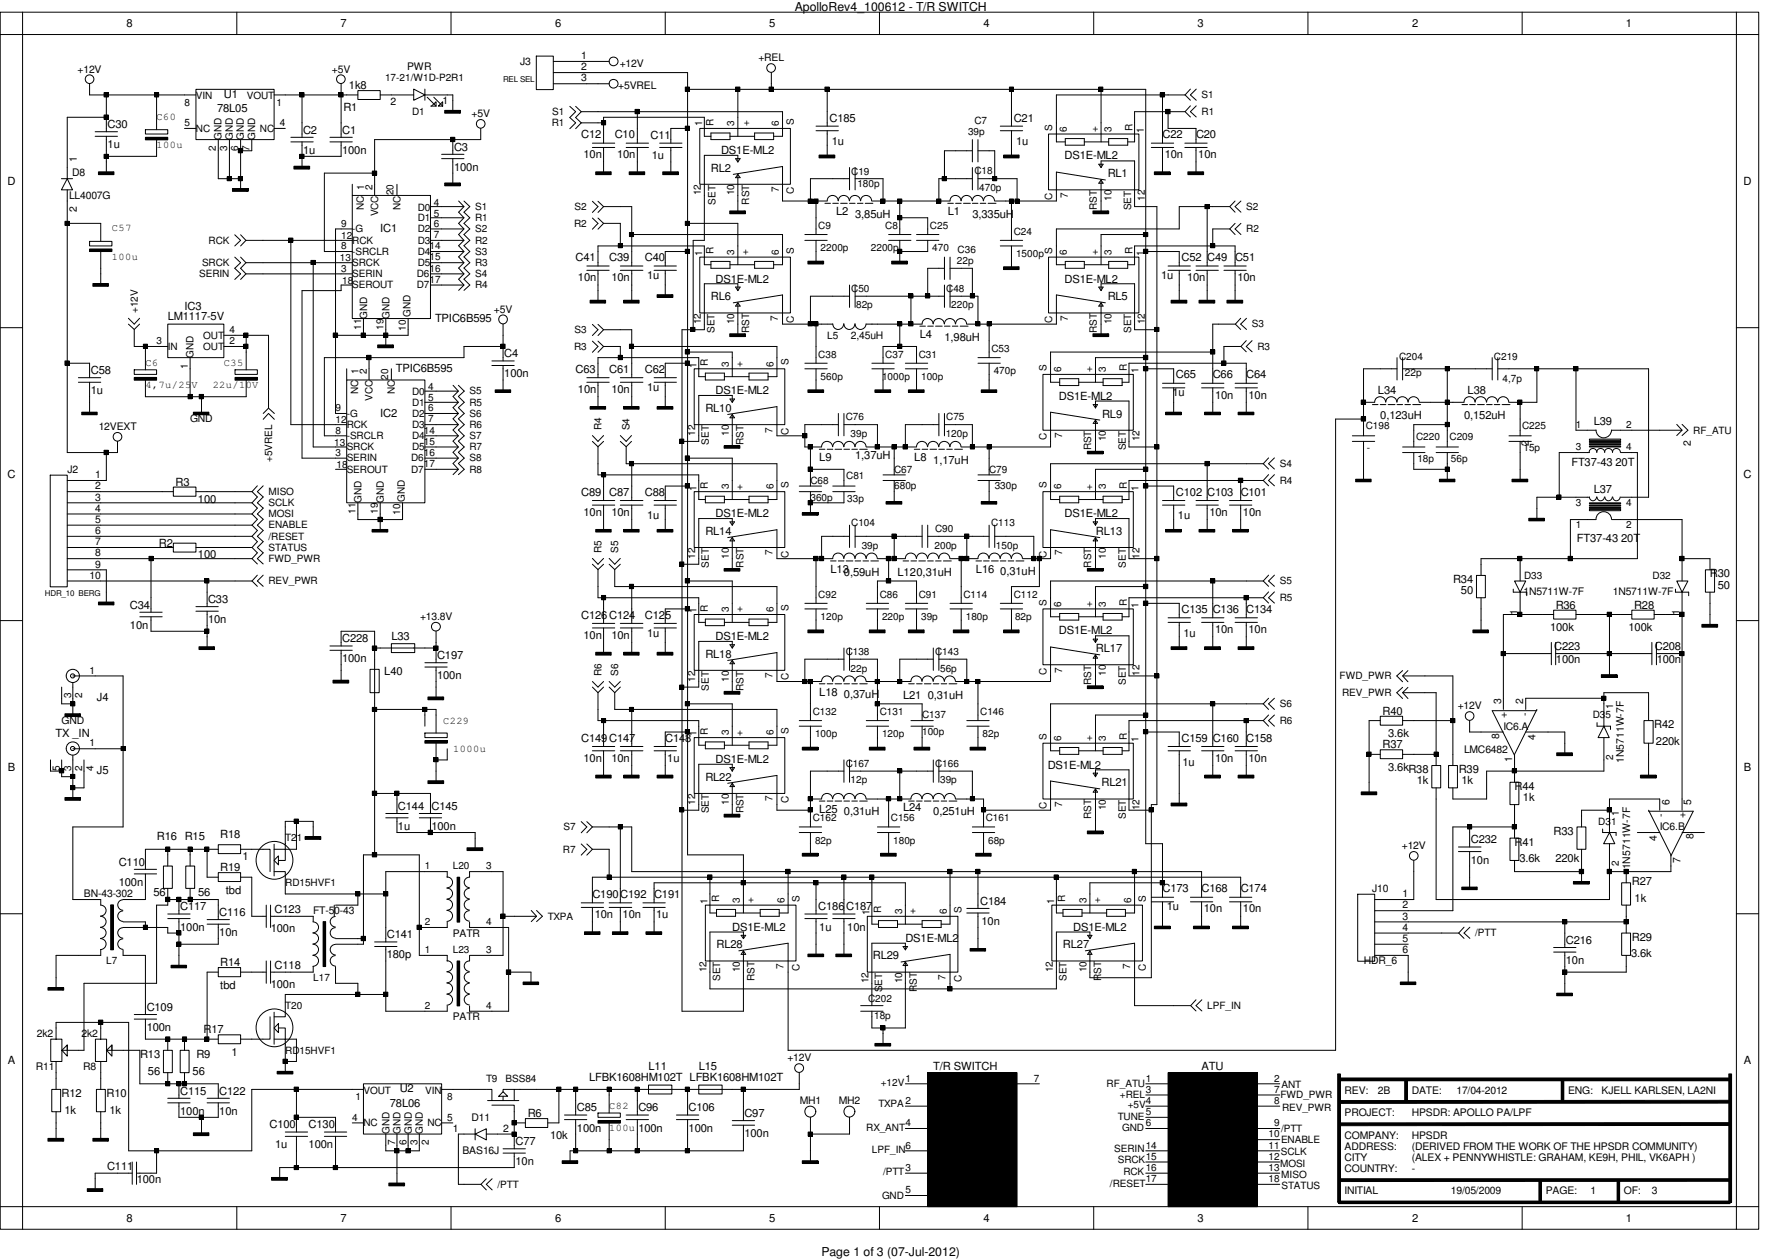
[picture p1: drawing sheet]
<svg xmlns="http://www.w3.org/2000/svg" width="297mm" height="210mm" viewBox="0 0 297 210" stroke-linecap="round" stroke-linejoin="round" font-family="sans-serif">
<defs><g id="words">
<g font-size="2">
<text x="132.5" y="1.9">ApolloRev4_100612 - T/R SWITCH</text>
<text x="137" y="209.5">Page 1 of 3 (07-Jul-2012)</text>
</g>
<g font-size="1.9">
<text x="21.1" y="4.5">8</text>
<text x="56.8" y="4.5">7</text>
<text x="92.6" y="4.5">6</text>
<text x="128.3" y="4.5">5</text>
<text x="164" y="4.5">4</text>
<text x="199.7" y="4.5">3</text>
<text x="235.5" y="4.5">2</text>
<text x="271.2" y="4.5">1</text>
<text x="37.3" y="16.3">U1</text>
<text x="58.2" y="14.9">1k8</text>
<text x="17.9" y="21.4">C30</text>
<text x="36.2" y="18.8">78L05</text>
<text x="50.5" y="22.3">C2</text>
<text x="57.1" y="22.3">C1</text>
<text x="57.3" y="18.6">R1</text>
<text x="96.9" y="23.1">C12</text>
<text x="102.5" y="23.1">C10</text>
<text x="108.5" y="23.2">C11</text>
<text x="138.3" y="20.3">C185</text>
<text x="169.1" y="20.3">C21</text>
<text x="193.9" y="23.1">C22</text>
<text x="199.5" y="23.1">C20</text>
<text x="17.9" y="24.7">1u</text>
<text x="50.5" y="25.7">1u</text>
<text x="57.1" y="25.7">100n</text>
<text x="75.7" y="25.1">C3</text>
<text x="75.7" y="28.4">100n</text>
<text x="97.3" y="26.4">10n</text>
<text x="102.9" y="26.4">10n</text>
<text x="108.7" y="26.6">1u</text>
<text x="118.6" y="28.7">RL2</text>
<text x="120.3" y="25.7">DS1E-ML2</text>
<text x="138.7" y="24.2">1u</text>
<text x="169.5" y="24.2">1u</text>
<text x="177.5" y="26.6">DS1E-ML2</text>
<text x="184.7" y="29.6">RL1</text>
<text x="194.3" y="26.4">10n</text>
<text x="199.9" y="26.4">10n</text>
<text x="1.3" y="30.8">D</text>
<text x="139.4" y="35.9">L2</text>
<text x="158.1" y="35.9">L1</text>
<text x="290.8" y="30.8">D</text>
<text x="63.4" y="38.7">IC1</text>
<text x="142.6" y="36.3">3,85uH</text>
<text x="162.2" y="36.3">3,335uH</text>
<text x="96" y="43.6">C41</text>
<text x="96.4" y="46.9">10n</text>
<text x="101.6" y="43.6">C39</text>
<text x="102" y="46.9">10n</text>
<text x="107.6" y="43.6">C40</text>
<text x="107.9" y="46.5">1u</text>
<text x="119.3" y="47.1">DS1E-ML2</text>
<text x="177.5" y="47.1">DS1E-ML2</text>
<text x="193.7" y="46.5">1u</text>
<text x="197.1" y="43.6">C52 C49 C51</text>
<text x="198" y="46.9">10n</text>
<text x="206.4" y="46.9">10n</text>
<text x="28" y="53.4">LM1117-5V</text>
<text x="30.8" y="51.8">IC3</text>
<text x="72.6" y="53.6">TPIC6B595</text>
<text x="118.6" y="50.1">RL6</text>
<text x="184.7" y="50.1">RL5</text>
<text x="84.1" y="59.6">C4</text>
<text x="153.4" y="56.4">L4</text>
<text x="157.5" y="56.8">1,98uH</text>
<text x="15.2" y="62.4">C58</text>
<text x="15.2" y="65.7">1u</text>
<text x="66" y="62">TPIC6B595</text>
<text x="84.1" y="62.9">100n</text>
<text x="96" y="62.2">C63</text>
<text x="96.4" y="65.5">10n</text>
<text x="101.6" y="62.2">C61</text>
<text x="102" y="65.5">10n</text>
<text x="107.6" y="62.2">C62</text>
<text x="107.9" y="65.2">1u</text>
<text x="119.3" y="65.7">DS1E-ML2</text>
<text x="196.1" y="63.1">C65</text>
<text x="202.3" y="63.1">C66</text>
<text x="207.9" y="63.1">C64</text>
<text x="229.8" y="65.7">L34</text>
<text x="244.8" y="65.7">L38</text>
<text x="63.4" y="69.5">IC2</text>
<text x="117.6" y="68.7">RL10</text>
<text x="176.6" y="66.7">DS1E-ML2</text>
<text x="183.8" y="69.6">RL9</text>
<text x="195.5" y="66.1">1u</text>
<text x="202.6" y="66.5">10n</text>
<text x="208.2" y="66.5">10n</text>
<text x="230.2" y="69.8">0,123uH</text>
<text x="244.2" y="69.8">0,152uH</text>
<text x="265.8" y="71">L39</text>
<text x="136.6" y="76.9">L9</text>
<text x="142.6" y="76.5">1,37uH</text>
<text x="152.5" y="76.9">L8</text>
<text x="155.7" y="77.5">1,17uH</text>
<text x="262.1" y="77.7">FT37-43 20T</text>
<text x="1.3" y="79.7">C</text>
<text x="29.3" y="81">R3</text>
<text x="33" y="83.8">100</text>
<text x="96.9" y="82.7">C89 C87</text>
<text x="107.6" y="82.7">C88</text>
<text x="196.1" y="82.7">C102 C103 C101</text>
<text x="265.8" y="82.2">L37</text>
<text x="290.8" y="79.7">C</text>
<text x="97.3" y="86.1">10n</text>
<text x="102" y="86.1">10n</text>
<text x="107.9" y="86.6">1u</text>
<text x="117.6" y="89.2">RL14</text>
<text x="119.3" y="86.2">DS1E-ML2</text>
<text x="177.5" y="86.2">DS1E-ML2</text>
<text x="182.8" y="89.2">RL13</text>
<text x="196.5" y="86.6">1u</text>
<text x="201.7" y="86.1">10n</text>
<text x="207.3" y="86.1">10n</text>
<text x="26.5" y="91.3">R2</text>
<text x="33" y="93.1">100</text>
<text x="138.5" y="95.5">L13</text>
<text x="162.8" y="95.5">L16</text>
<text x="166.8" y="95.9">0,31uH</text>
<text x="263" y="90.4">FT37-43 20T</text>
<text x="21.7" y="101.5">C34</text>
<text x="34.7" y="100.6">C33</text>
<text x="140.8" y="96.1">0,59uH</text>
<text x="149.7" y="96.1">L120,31uH</text>
<text x="242.4" y="97.2">R34</text>
<text x="243.7" y="99.1">50</text>
<text x="259.5" y="101.5">R36</text>
<text x="272.5" y="101.5">R28</text>
<text x="285.2" y="96.3">R30</text>
<text x="286.5" y="98.2">50</text>
<text x="21.7" y="104.9">10n</text>
<text x="34.7" y="103.9">10n</text>
<text x="57.1" y="107.1">C228</text>
<text x="65.3" y="106.7">L33</text>
<text x="96.9" y="103.2">C126C124</text>
<text x="97.3" y="106.6">10n</text>
<text x="102" y="106.6">10n</text>
<text x="107.6" y="103.2">C125</text>
<text x="107.9" y="106.2">1u</text>
<text x="119.3" y="106.7">DS1E-ML2</text>
<text x="176.6" y="105.8">DS1E-ML2</text>
<text x="197.1" y="102.3">C135 C136 C134</text>
<text x="197.4" y="106.2">1u</text>
<text x="202.6" y="105.6">10n</text>
<text x="208.2" y="105.6">10n</text>
<text x="258.5" y="105.2">100k</text>
<text x="271.6" y="105.2">100k</text>
<text x="57.1" y="110.4">100n</text>
<text x="64.1" y="112.5">L40</text>
<text x="72.9" y="109.9">C197</text>
<text x="72.9" y="113.2">100n</text>
<text x="117.6" y="109.7">RL18</text>
<text x="182.8" y="108.8">RL17</text>
<text x="259.2" y="108.5">C223</text>
<text x="259.5" y="110.7">100n</text>
<text x="276" y="108.5">C208</text>
<text x="276.3" y="110.7">100n</text>
<text x="16.2" y="117">J4</text>
<text x="136.6" y="116">L18</text>
<text x="140.8" y="116.4">0,37uH</text>
<text x="150.6" y="116.6">L21 0,31uH</text>
<text x="230.6" y="119.2">R40</text>
<text x="9.3" y="122.9">TX _IN</text>
<text x="96.9" y="123.7">C149C147</text>
<text x="111" y="123.7">C148</text>
<text x="197.1" y="123.7">C159 C160 C158</text>
<text x="230.6" y="124.8">R37</text>
<text x="231.5" y="122.9">3.6k</text>
<text x="275.9" y="121.5">R42</text>
<text x="276.2" y="124.3">220k</text>
<text x="1.3" y="128.6">B</text>
<text x="16.2" y="129.1">J5</text>
<text x="97.3" y="127">10n</text>
<text x="102" y="127">10n</text>
<text x="111.3" y="127">1u</text>
<text x="117.6" y="130.2">RL22</text>
<text x="119.3" y="127.3">DS1E-ML2</text>
<text x="174.7" y="128.2">DS1E-ML2</text>
<text x="183.7" y="131.1">RL21</text>
<text x="197.2" y="127.8">1u</text>
<text x="202.6" y="127">10n</text>
<text x="208.2" y="127">10n</text>
<text x="231.5" y="128.5">3.6kR38</text>
<text x="236.3" y="130.8">1k</text>
<text x="243.3" y="128.9">R39</text>
<text x="243.8" y="130.8">1k</text>
<text x="252.6" y="131.7">R44</text>
<text x="290.8" y="128.6">B</text>
<text x="66.4" y="135">C144 C145</text>
<text x="136.6" y="135.6">L25</text>
<text x="140.8" y="136">0,31uH</text>
<text x="150.6" y="135.3">L24</text>
<text x="155.7" y="136">0,251uH</text>
<text x="254" y="133.6">1k</text>
<text x="26.2" y="140.1">R16 R15</text>
<text x="36.7" y="139.7">R18</text>
<text x="40.5" y="143.5">1</text>
<text x="66.4" y="138.4">1u</text>
<text x="72" y="138.4">100n</text>
<text x="245.3" y="140.7">C232</text>
<text x="252.6" y="141.1">R41</text>
<text x="253.4" y="143.8">3.6k</text>
<text x="259.1" y="139.2">R33</text>
<text x="259.4" y="143.8">220k</text>
<text x="19.8" y="144.4">C110</text>
<text x="19.8" y="147.7">100n</text>
<text x="25.6" y="149.4">56</text>
<text x="33.1" y="149.4">56</text>
<text x="36.7" y="145.3">R19</text>
<text x="37.7" y="149.1">tbd</text>
<text x="98.8" y="149.8">C190C192 C191</text>
<text x="193.9" y="148.8">C173</text>
<text x="200.4" y="148.8">C168</text>
<text x="206.9" y="148.8">C174</text>
<text x="245.3" y="144">10n</text>
<text x="272.2" y="147.6">R27</text>
<text x="30.1" y="151.8">C117</text>
<text x="30.1" y="155.2">100n</text>
<text x="36.6" y="152.8">C116</text>
<text x="45.2" y="155.4">100n</text>
<text x="45.8" y="152.2">C123</text>
<text x="99.2" y="153.1">10n</text>
<text x="103.8" y="153.1">10n</text>
<text x="109.4" y="153.1">1u</text>
<text x="122.1" y="155.2">DS1E-ML2</text>
<text x="136.5" y="151.8">C186C187</text>
<text x="136.6" y="155.2">1u</text>
<text x="141.3" y="155.2">10n</text>
<text x="163.5" y="150.9">C184</text>
<text x="163.7" y="154.3">10n</text>
<text x="179" y="155.2">DS1E-ML2</text>
<text x="194.6" y="151.8">1u</text>
<text x="200.8" y="152.2">10n</text>
<text x="207.3" y="152.2">10n</text>
<text x="272.6" y="150.4">1k</text>
<text x="36.6" y="156.1">10n</text>
<text x="36.7" y="161.2">R14</text>
<text x="45.8" y="161.5">C118</text>
<text x="64.5" y="156.5">C141</text>
<text x="64.5" y="159.9">180p</text>
<text x="119.5" y="158.2">RL28</text>
<text x="145.6" y="160">RL29</text>
<text x="151" y="157.1">DS1E-ML2</text>
<text x="177.3" y="158.2">RL27</text>
<text x="261.2" y="157.4">C216</text>
<text x="261.2" y="160.8">10n</text>
<text x="272" y="159.7">3.6k</text>
<text x="272.2" y="156.9">R29</text>
<text x="36.7" y="164.9">tbd</text>
<text x="45.2" y="164.7">100n</text>
<text x="24.5" y="168.6">C109</text>
<text x="24.5" y="172">100n</text>
<text x="33.9" y="172.3">R17</text>
<text x="1.3" y="177.5">A</text>
<text x="23.4" y="176.4">R13</text>
<text x="24.7" y="179.2">56</text>
<text x="32.1" y="179.2">56</text>
<text x="32.8" y="176.4">R9</text>
<text x="38.6" y="176.1">1</text>
<text x="108.2" y="178.5">L11</text>
<text x="116.5" y="178.5">L15</text>
<text x="155.7" y="178.5">T/R SWITCH</text>
<text x="200.4" y="178.5">ATU</text>
<text x="290.8" y="177.5">A</text>
<text x="10.3" y="183">R12</text>
<text x="10.7" y="185.8">1k</text>
<text x="17.8" y="183">R10</text>
<text x="18.2" y="185.8">1k</text>
<text x="30.1" y="182.6">C115</text>
<text x="30.1" y="185.9">100n</text>
<text x="36.6" y="182.6">C122</text>
<text x="36.6" y="185.9">10n</text>
<text x="65" y="184.6">78L06</text>
<text x="66.7" y="182.2">U2</text>
<text x="96.2" y="185.4">C85</text>
<text x="98.3" y="180.3">LFBK1608HM102T LFBK1608HM102T</text>
<text x="106.5" y="185.4">C96</text>
<text x="114.8" y="185.4">C106</text>
<text x="45" y="188.2">C100</text>
<text x="45.9" y="191.5">1u</text>
<text x="51.5" y="188.2">C130</text>
<text x="51.5" y="191.5">100n</text>
<text x="86" y="191">C77</text>
<text x="88" y="186.3">R6</text>
<text x="91.7" y="190">10k</text>
<text x="96.2" y="188.7">100n</text>
<text x="114.8" y="188.7">100n</text>
<text x="124.2" y="186.3">C97</text>
<text x="124.2" y="189.7">100n</text>
<text x="17.9" y="195.1">C111</text>
<text x="22.8" y="197.3">100n</text>
<text x="86" y="194.3">10n</text>
<text x="21.1" y="203.8">8</text>
<text x="56.8" y="203.8">7</text>
<text x="92.6" y="203.8">6</text>
<text x="128.3" y="203.8">5</text>
<text x="164" y="203.8">4</text>
<text x="199.7" y="203.8">3</text>
<text x="235.5" y="203.8">2</text>
<text x="271.2" y="203.8">1</text>
</g>
<g font-size="1.7">
<text x="67.9" y="11.7">PWR</text>
<text x="86.7" y="10.8">J3</text>
<text x="96.9" y="9.9">1</text>
<text x="96.9" y="11.7">2</text>
<text x="103.4" y="11.2">+12V</text>
<text x="126.5" y="10.2">+REL</text>
<text x="13" y="12.1">+12V</text>
<text x="30.8" y="17.6">8</text>
<text x="32.7" y="16.6">VIN</text>
<text x="41.2" y="16.6">VOUT</text>
<text x="46.1" y="17.6">1</text>
<text x="55.4" y="12.1">+5V</text>
<text x="64.2" y="13.6">17-21/W1D-P2R1</text>
<text x="65.1" y="17.6">2</text>
<text x="73.8" y="17.4">1</text>
<text x="96.9" y="13.6">3</text>
<text x="103.1" y="14.9">+5VREL</text>
<text x="200.4" y="16.4">S1</text>
<text x="26.1" y="20">C60</text>
<text x="30.8" y="21">5</text>
<text x="32.7" y="22">NC</text>
<text x="37" y="23.3" transform="rotate(-90 37 23.3)">GND</text>
<text x="38.8" y="23.3" transform="rotate(-90 38.8 23.3)">GND</text>
<text x="40.7" y="23.3" transform="rotate(-90 40.7 23.3)">GND</text>
<text x="42.6" y="23.3" transform="rotate(-90 42.6 23.3)">GND</text>
<text x="43.3" y="22">NC</text>
<text x="46.6" y="21">4</text>
<text x="68.7" y="19.2">D1</text>
<text x="78.7" y="19.6">+5V</text>
<text x="92" y="21">R1</text>
<text x="92.1" y="19.2">S1</text>
<text x="117.1" y="21" transform="rotate(-90 117.1 21)">1</text>
<text x="119" y="21" transform="rotate(-90 119 21)">R</text>
<text x="122.5" y="21" transform="rotate(-90 122.5 21)">3</text>
<text x="124.9" y="21.1" transform="rotate(-90 124.9 21.1)">+</text>
<text x="129.9" y="21" transform="rotate(-90 129.9 21)">6</text>
<text x="132.4" y="20.9" transform="rotate(-90 132.4 20.9)">S</text>
<text x="161.5" y="22.5">39p</text>
<text x="162.5" y="20.7">C7</text>
<text x="175.5" y="21.8" transform="rotate(-90 175.5 21.8)">S</text>
<text x="177.9" y="22" transform="rotate(-90 177.9 22)">6</text>
<text x="183.1" y="22" transform="rotate(-90 183.1 22)">+</text>
<text x="185.4" y="22" transform="rotate(-90 185.4 22)">3</text>
<text x="188.9" y="21.9" transform="rotate(-90 188.9 21.9)">R</text>
<text x="190.8" y="22.2" transform="rotate(-90 190.8 22.2)">1</text>
<text x="200.4" y="19.2">R1</text>
<text x="12" y="29.4">D8</text>
<text x="12.8" y="27.1" transform="rotate(-90 12.8 27.1)">1</text>
<text x="26.1" y="24.6">100u</text>
<text x="36" y="25.1" transform="rotate(-90 36 25.1)">2</text>
<text x="37.9" y="25.1" transform="rotate(-90 37.9 25.1)">3</text>
<text x="39.7" y="25.1" transform="rotate(-90 39.7 25.1)">6</text>
<text x="41.6" y="25.1" transform="rotate(-90 41.6 25.1)">7</text>
<text x="142" y="29.3">C19</text>
<text x="162.5" y="29.1">C18</text>
<text x="11.5" y="33.2">LL4007G</text>
<text x="12.8" y="35.4" transform="rotate(-90 12.8 35.4)">2</text>
<text x="60.7" y="35" transform="rotate(-90 60.7 35)">NC</text>
<text x="60.7" y="31.7" transform="rotate(-90 60.7 31.7)">1</text>
<text x="62.1" y="31.7" transform="rotate(-90 62.1 31.7)">2</text>
<text x="65.7" y="32.6" transform="rotate(-90 65.7 32.6)">20</text>
<text x="66.8" y="35" transform="rotate(-90 66.8 35)">NC</text>
<text x="69.7" y="35.1">D0</text>
<text x="72.3" y="34.3">4</text>
<text x="79.2" y="35">S1</text>
<text x="95.8" y="35">S2</text>
<text x="116.9" y="32.6" transform="rotate(-90 116.9 32.6)">12</text>
<text x="119.3" y="34.1" transform="rotate(-90 119.3 34.1)">SET</text>
<text x="122.5" y="32.6" transform="rotate(-90 122.5 32.6)">10</text>
<text x="124.9" y="34.1" transform="rotate(-90 124.9 34.1)">RST</text>
<text x="129.9" y="32" transform="rotate(-90 129.9 32)">7</text>
<text x="132.4" y="32.4" transform="rotate(-90 132.4 32.4)">C</text>
<text x="143" y="31.1">180p</text>
<text x="163.3" y="31.9">470p</text>
<text x="175.5" y="33.4" transform="rotate(-90 175.5 33.4)">C</text>
<text x="178.1" y="33" transform="rotate(-90 178.1 33)">7</text>
<text x="182.9" y="35.1" transform="rotate(-90 182.9 35.1)">RST</text>
<text x="185.4" y="33.5" transform="rotate(-90 185.4 33.5)">10</text>
<text x="188.7" y="35.1" transform="rotate(-90 188.7 35.1)">SET</text>
<text x="191" y="33.5" transform="rotate(-90 191 33.5)">12</text>
<text x="207.9" y="35">S2</text>
<text x="18.7" y="38.6">C57</text>
<text x="34.8" y="40.6">RCK</text>
<text x="56.9" y="41.6">8</text>
<text x="56.9" y="37.8">9</text>
<text x="56.9" y="39.9">12</text>
<text x="58.8" y="38.7">-G</text>
<text x="58.8" y="40.6">RCK</text>
<text x="63.1" y="36.1" transform="rotate(-90 63.1 36.1)">VCC</text>
<text x="69.7" y="36.9">D1</text>
<text x="69.7" y="38.7">D2</text>
<text x="69.7" y="40.6">D3</text>
<text x="71.6" y="41.6">14</text>
<text x="72.3" y="36.2">5</text>
<text x="72.3" y="37.8">6</text>
<text x="72.3" y="39.7">7</text>
<text x="79.2" y="36.9">R1</text>
<text x="79.2" y="38.7">S2</text>
<text x="79.2" y="40.6">R2</text>
<text x="95.8" y="37.8">R2</text>
<text x="136.5" y="38.2">C9</text>
<text x="136.9" y="41.9">2200p</text>
<text x="145.2" y="41.9">2200p</text>
<text x="147.7" y="38.2">C8</text>
<text x="155.1" y="38.2">C25</text>
<text x="155.5" y="41.9">470</text>
<text x="169.1" y="39.1">C24</text>
<text x="207.9" y="38.7">R2</text>
<text x="18.7" y="43.3">100u</text>
<text x="33.2" y="46.2">SERIN</text>
<text x="33.7" y="44.4">SRCK</text>
<text x="56.7" y="43.6">13</text>
<text x="56.9" y="45.3">3</text>
<text x="57.1" y="47.3">18</text>
<text x="58.8" y="46.2">SERIN</text>
<text x="58.8" y="42.5">-SRCLR</text>
<text x="58.8" y="44.4">SRCK</text>
<text x="69.5" y="46.2">D6</text>
<text x="69.7" y="42.5">D4</text>
<text x="69.7" y="44.4">D5</text>
<text x="71.6" y="43.4">15</text>
<text x="71.6" y="45.3">16</text>
<text x="71.6" y="47.2">17</text>
<text x="79.2" y="42.5">S3</text>
<text x="79.2" y="44.4">R3</text>
<text x="79.2" y="46.2">S4</text>
<text x="117.1" y="42.7" transform="rotate(-90 117.1 42.7)">1</text>
<text x="119" y="42.4" transform="rotate(-90 119 42.4)">R</text>
<text x="122.5" y="42.5" transform="rotate(-90 122.5 42.5)">3</text>
<text x="124.8" y="42.5" transform="rotate(-90 124.8 42.5)">+</text>
<text x="129.9" y="42.5" transform="rotate(-90 129.9 42.5)">6</text>
<text x="132.4" y="42.3" transform="rotate(-90 132.4 42.3)">S</text>
<text x="159.6" y="44">22p</text>
<text x="159.7" y="42.1">C36</text>
<text x="169.5" y="42.8">1500p</text>
<text x="175.5" y="42.3" transform="rotate(-90 175.5 42.3)">S</text>
<text x="177.9" y="42.5" transform="rotate(-90 177.9 42.5)">6</text>
<text x="183.1" y="42.5" transform="rotate(-90 183.1 42.5)">+</text>
<text x="185.4" y="42.5" transform="rotate(-90 185.4 42.5)">3</text>
<text x="188.9" y="42.4" transform="rotate(-90 188.9 42.4)">R</text>
<text x="190.8" y="42.7" transform="rotate(-90 190.8 42.7)">1</text>
<text x="23" y="52.2" transform="rotate(-90 23 52.2)">+12V</text>
<text x="58.8" y="48.1">SEROUT</text>
<text x="61.2" y="53.1" transform="rotate(-90 61.2 53.1)">GND</text>
<text x="64.9" y="53.1" transform="rotate(-90 64.9 53.1)">GND</text>
<text x="68.4" y="52.9" transform="rotate(-90 68.4 52.9)">GND</text>
<text x="69.5" y="48.1">D7</text>
<text x="79.2" y="48.1">R4</text>
<text x="82.4" y="52.2">+5V</text>
<text x="129.7" y="53.5" transform="rotate(-90 129.7 53.5)">7</text>
<text x="132.4" y="53.8" transform="rotate(-90 132.4 53.8)">C</text>
<text x="142" y="48.6">C50</text>
<text x="142.8" y="51.4">82p</text>
<text x="157.8" y="48.6">C48</text>
<text x="158.7" y="51.4">220p</text>
<text x="175.5" y="53.8" transform="rotate(-90 175.5 53.8)">C</text>
<text x="178.1" y="53.5" transform="rotate(-90 178.1 53.5)">7</text>
<text x="26.1" y="57.4">3</text>
<text x="28" y="58.3">IN</text>
<text x="32.3" y="59.6" transform="rotate(-90 32.3 59.6)">GND</text>
<text x="33.9" y="56.5">OUT</text>
<text x="33.9" y="58.3">OUT</text>
<text x="38.3" y="55.5">4</text>
<text x="38.3" y="57.4">2</text>
<text x="60.2" y="55" transform="rotate(-90 60.2 55)">11</text>
<text x="64" y="55" transform="rotate(-90 64 55)">19</text>
<text x="67.7" y="55.2" transform="rotate(-90 67.7 55.2)">10</text>
<text x="95.8" y="58.3">R3</text>
<text x="95.8" y="55.5">S3</text>
<text x="116.9" y="54.1" transform="rotate(-90 116.9 54.1)">12</text>
<text x="119.2" y="55.5" transform="rotate(-90 119.2 55.5)">SET</text>
<text x="122.5" y="54.1" transform="rotate(-90 122.5 54.1)">10</text>
<text x="124.9" y="55.5" transform="rotate(-90 124.9 55.5)">RST</text>
<text x="136.5" y="59.6">C38</text>
<text x="138" y="56.5">L5</text>
<text x="141.9" y="56.5">2,45uH</text>
<text x="147.7" y="59.6">C37</text>
<text x="153.2" y="59.6">C31</text>
<text x="165.4" y="58.7">C53</text>
<text x="182.9" y="55.5" transform="rotate(-90 182.9 55.5)">RST</text>
<text x="185.4" y="54.1" transform="rotate(-90 185.4 54.1)">10</text>
<text x="188.7" y="55.5" transform="rotate(-90 188.7 55.5)">SET</text>
<text x="191" y="54.1" transform="rotate(-90 191 54.1)">12</text>
<text x="208.8" y="54.6">S3</text>
<text x="209.7" y="58.3">R3</text>
<text x="233.3" y="60">C204</text>
<text x="249.2" y="60">C219</text>
<text x="24.3" y="61">C6</text>
<text x="24.3" y="64.7">4,7u/25V</text>
<text x="31.3" y="61.5" transform="rotate(-90 31.3 61.5)">1</text>
<text x="35.5" y="64.7">22u/10V</text>
<text x="37.3" y="61">C35</text>
<text x="59.7" y="65.7" transform="rotate(-90 59.7 65.7)">NC</text>
<text x="59.8" y="62.4" transform="rotate(-90 59.8 62.4)">1</text>
<text x="61.2" y="62.4" transform="rotate(-90 61.2 62.4)">2</text>
<text x="64.7" y="63.4" transform="rotate(-90 64.7 63.4)">20</text>
<text x="65.9" y="65.7" transform="rotate(-90 65.9 65.7)">NC</text>
<text x="68.7" y="65.9">D0</text>
<text x="71.4" y="65.1">4</text>
<text x="78.3" y="65.8">S5</text>
<text x="116.2" y="61.3" transform="rotate(-90 116.2 61.3)">1</text>
<text x="118.1" y="61" transform="rotate(-90 118.1 61)">R</text>
<text x="121.5" y="61.1" transform="rotate(-90 121.5 61.1)">3</text>
<text x="123.8" y="61.2" transform="rotate(-90 123.8 61.2)">+</text>
<text x="129" y="61.1" transform="rotate(-90 129 61.1)">6</text>
<text x="131.5" y="60.9" transform="rotate(-90 131.5 60.9)">S</text>
<text x="136.9" y="63.4">560p</text>
<text x="147.1" y="63.4">1000p</text>
<text x="153.6" y="63.4">100p</text>
<text x="165.7" y="62.4">470p</text>
<text x="174.5" y="61.8" transform="rotate(-90 174.5 61.8)">S</text>
<text x="177" y="62.1" transform="rotate(-90 177 62.1)">6</text>
<text x="182.2" y="62.1" transform="rotate(-90 182.2 62.1)">+</text>
<text x="184.4" y="62.1" transform="rotate(-90 184.4 62.1)">3</text>
<text x="188" y="61.9" transform="rotate(-90 188 61.9)">R</text>
<text x="189.9" y="62.2" transform="rotate(-90 189.9 62.2)">1</text>
<text x="234.3" y="62.8">22p</text>
<text x="250.6" y="63.7">4,7p</text>
<text x="16.5" y="71.8">12VEXT</text>
<text x="31.7" y="70.4">GND</text>
<text x="56" y="68.6">9</text>
<text x="56" y="70.6">12</text>
<text x="57.8" y="69.5">-G</text>
<text x="57.8" y="71.4">RCK</text>
<text x="62.1" y="66.8" transform="rotate(-90 62.1 66.8)">VCC</text>
<text x="68.7" y="67.6">D1</text>
<text x="68.7" y="69.5">D2</text>
<text x="68.7" y="71.4">D3</text>
<text x="71.4" y="66.9">5</text>
<text x="71.4" y="68.6">6</text>
<text x="71.4" y="70.4">7</text>
<text x="78.3" y="67.6">R5</text>
<text x="78.3" y="69.5">S6</text>
<text x="78.3" y="71.4">R6</text>
<text x="100.3" y="71.8" transform="rotate(-90 100.3 71.8)">R4</text>
<text x="105" y="71.8" transform="rotate(-90 105 71.8)">S4</text>
<text x="141.1" y="70.1">C76</text>
<text x="157.8" y="70.1">C75</text>
<text x="227.8" y="71.5">C198</text>
<text x="253.9" y="71.5">C225</text>
<text x="262.8" y="71.4">1</text>
<text x="271.2" y="71.4">2</text>
<text x="45.4" y="77" transform="rotate(-90 45.4 77)">+5VREL</text>
<text x="55.7" y="74.3">13</text>
<text x="56" y="76">3</text>
<text x="56" y="72.3">8</text>
<text x="57.8" y="77">SERIN</text>
<text x="57.8" y="73.2">-SRCLR</text>
<text x="57.8" y="75.1">SRCK</text>
<text x="68.6" y="77">D6</text>
<text x="68.7" y="73.2">D4</text>
<text x="68.7" y="75.1">D5</text>
<text x="70.7" y="72.3">14</text>
<text x="70.7" y="74.2">15</text>
<text x="70.7" y="76">16</text>
<text x="70.7" y="77.9">17</text>
<text x="78.3" y="73.2">S7</text>
<text x="78.3" y="75.1">R7</text>
<text x="78.3" y="77">S8</text>
<text x="115.9" y="72.7" transform="rotate(-90 115.9 72.7)">12</text>
<text x="118.2" y="74.2" transform="rotate(-90 118.2 74.2)">SET</text>
<text x="121.5" y="72.7" transform="rotate(-90 121.5 72.7)">10</text>
<text x="124" y="74.2" transform="rotate(-90 124 74.2)">RST</text>
<text x="128.8" y="72.1" transform="rotate(-90 128.8 72.1)">7</text>
<text x="131.5" y="72.5" transform="rotate(-90 131.5 72.5)">C</text>
<text x="141.9" y="72.9">39p</text>
<text x="157.7" y="72.9">120p</text>
<text x="174.5" y="73.4" transform="rotate(-90 174.5 73.4)">C</text>
<text x="177.2" y="73.1" transform="rotate(-90 177.2 73.1)">7</text>
<text x="182" y="75.1" transform="rotate(-90 182 75.1)">RST</text>
<text x="184.4" y="73.6" transform="rotate(-90 184.4 73.6)">10</text>
<text x="187.7" y="75.1" transform="rotate(-90 187.7 75.1)">SET</text>
<text x="190" y="73.6" transform="rotate(-90 190 73.6)">12</text>
<text x="213.4" y="77.9">S4</text>
<text x="228" y="75.3">-</text>
<text x="236.2" y="73.4">C220</text>
<text x="236.4" y="77.1">18p</text>
<text x="241.8" y="73.4">C209</text>
<text x="242" y="77.1">56p</text>
<text x="254.1" y="75.3">15p</text>
<text x="255" y="74.4" transform="rotate(-90 255 74.4)">2</text>
<text x="262.8" y="75.1">3</text>
<text x="271.2" y="75.1">4</text>
<text x="282" y="74.4" transform="rotate(-90 282 74.4)">2</text>
<text x="282.4" y="72.3">RF_ATU</text>
<text x="11.3" y="78.8">J2</text>
<text x="15.9" y="79.8">1</text>
<text x="15.9" y="81.6">2</text>
<text x="15.9" y="83.5">3</text>
<text x="44.8" y="82.5">MISO</text>
<text x="56.1" y="78.1">18</text>
<text x="57.8" y="78.8">SEROUT</text>
<text x="60.3" y="83.9" transform="rotate(-90 60.3 83.9)">GND</text>
<text x="64" y="83.9" transform="rotate(-90 64 83.9)">GND</text>
<text x="67.5" y="83.7" transform="rotate(-90 67.5 83.7)">GND</text>
<text x="68.6" y="78.8">D7</text>
<text x="78.3" y="78.8">R8</text>
<text x="116.2" y="81.8" transform="rotate(-90 116.2 81.8)">1</text>
<text x="118.1" y="81.5" transform="rotate(-90 118.1 81.5)">R</text>
<text x="121.5" y="81.6" transform="rotate(-90 121.5 81.6)">3</text>
<text x="123.8" y="81.7" transform="rotate(-90 123.8 81.7)">+</text>
<text x="129" y="81.6" transform="rotate(-90 129 81.6)">6</text>
<text x="131.5" y="81.4" transform="rotate(-90 131.5 81.4)">S</text>
<text x="135.2" y="80.7">C68</text>
<text x="135.2" y="83.5">360p</text>
<text x="141.1" y="79.9">C81</text>
<text x="141.3" y="83.7">33p</text>
<text x="149.1" y="78.8">C67</text>
<text x="149.1" y="81.6">680p</text>
<text x="165" y="78.8">C79</text>
<text x="165.9" y="81.6">330p</text>
<text x="174.5" y="81.4" transform="rotate(-90 174.5 81.4)">S</text>
<text x="177" y="81.6" transform="rotate(-90 177 81.6)">6</text>
<text x="182.2" y="81.7" transform="rotate(-90 182.2 81.7)">+</text>
<text x="184.4" y="81.6" transform="rotate(-90 184.4 81.6)">3</text>
<text x="188" y="81.5" transform="rotate(-90 188 81.5)">R</text>
<text x="189.9" y="81.8" transform="rotate(-90 189.9 81.8)">1</text>
<text x="213.4" y="80.7">R4</text>
<text x="15.9" y="85.3">4</text>
<text x="15.9" y="87.2">5</text>
<text x="15.9" y="89.1">6</text>
<text x="44.8" y="86.3">MOSI</text>
<text x="44.8" y="88.1">ENABLE</text>
<text x="44.8" y="84.4">SCLK</text>
<text x="59.3" y="85.7" transform="rotate(-90 59.3 85.7)">11</text>
<text x="63" y="85.7" transform="rotate(-90 63 85.7)">19</text>
<text x="66.8" y="85.9" transform="rotate(-90 66.8 85.9)">10</text>
<text x="142" y="87.8">C104</text>
<text x="156" y="88.7">C90</text>
<text x="165.3" y="87.8">C113</text>
<text x="262.8" y="88.1">1</text>
<text x="262.8" y="84.4">3</text>
<text x="271.2" y="88.1">2</text>
<text x="271.2" y="84.4">4</text>
<text x="15.9" y="90.9">7</text>
<text x="15.9" y="92.8">8</text>
<text x="15.9" y="94.7">9</text>
<text x="44.8" y="90">/RESET</text>
<text x="44.8" y="91.9">STATUS</text>
<text x="44.8" y="93.7">FWD_PWR</text>
<text x="100.3" y="92.2" transform="rotate(-90 100.3 92.2)">R5</text>
<text x="103.1" y="92.2" transform="rotate(-90 103.1 92.2)">S5</text>
<text x="115.9" y="93.2" transform="rotate(-90 115.9 93.2)">12</text>
<text x="118.2" y="94.7" transform="rotate(-90 118.2 94.7)">SET</text>
<text x="121.5" y="93.2" transform="rotate(-90 121.5 93.2)">10</text>
<text x="124" y="94.7" transform="rotate(-90 124 94.7)">RST</text>
<text x="128.8" y="92.6" transform="rotate(-90 128.8 92.6)">7</text>
<text x="131.5" y="93" transform="rotate(-90 131.5 93)">C</text>
<text x="143.7" y="91.5">39p</text>
<text x="155.9" y="91.5">200p</text>
<text x="166.1" y="91.5">150p</text>
<text x="174.5" y="93" transform="rotate(-90 174.5 93)">C</text>
<text x="177.2" y="92.6" transform="rotate(-90 177.2 92.6)">7</text>
<text x="182" y="94.7" transform="rotate(-90 182 94.7)">RST</text>
<text x="184.4" y="93.2" transform="rotate(-90 184.4 93.2)">10</text>
<text x="187.7" y="94.7" transform="rotate(-90 187.7 94.7)">SET</text>
<text x="190" y="93.2" transform="rotate(-90 190 93.2)">12</text>
<text x="14.9" y="96.5">10</text>
<text x="44.8" y="97.5">REV_PWR</text>
<text x="131.5" y="101.9" transform="rotate(-90 131.5 101.9)">S</text>
<text x="136.5" y="99.7">C92</text>
<text x="146.7" y="99.7">C86</text>
<text x="153.2" y="99.7">C91</text>
<text x="160.7" y="99.7">C114</text>
<text x="169.1" y="99.7">C112</text>
<text x="174.5" y="101" transform="rotate(-90 174.5 101)">S</text>
<text x="177" y="101.2" transform="rotate(-90 177 101.2)">6</text>
<text x="182.2" y="101.2" transform="rotate(-90 182.2 101.2)">+</text>
<text x="184.4" y="101.2" transform="rotate(-90 184.4 101.2)">3</text>
<text x="188" y="101.1" transform="rotate(-90 188 101.1)">R</text>
<text x="189.9" y="101.4" transform="rotate(-90 189.9 101.4)">1</text>
<text x="213.4" y="97.5">S5</text>
<text x="213.4" y="100.2">R5</text>
<text x="254.1" y="99.3">1N5711W-7F</text>
<text x="254.2" y="96.5">D33</text>
<text x="269" y="99.3">1N5711W-7F</text>
<text x="275.6" y="96.5">D32</text>
<text x="70.1" y="103.4">+13.8V</text>
<text x="116.2" y="102.3" transform="rotate(-90 116.2 102.3)">1</text>
<text x="118.1" y="102" transform="rotate(-90 118.1 102)">R</text>
<text x="121.5" y="102.1" transform="rotate(-90 121.5 102.1)">3</text>
<text x="123.8" y="102.2" transform="rotate(-90 123.8 102.2)">+</text>
<text x="129" y="102.1" transform="rotate(-90 129 102.1)">6</text>
<text x="136.9" y="103.4">120p</text>
<text x="147.1" y="103.4">220p</text>
<text x="153.6" y="103.4">39p</text>
<text x="161.1" y="103.4">180p</text>
<text x="169.3" y="103.4">82p</text>
<text x="253.1" y="102.5" transform="rotate(-90 253.1 102.5)">1</text>
<text x="280.1" y="102.5" transform="rotate(-90 280.1 102.5)">1</text>
<text x="14.9" y="112.4">1</text>
<text x="100.3" y="112.7" transform="rotate(-90 100.3 112.7)">R6</text>
<text x="103.1" y="112.7" transform="rotate(-90 103.1 112.7)">S6</text>
<text x="115.9" y="113.7" transform="rotate(-90 115.9 113.7)">12</text>
<text x="121.5" y="113.7" transform="rotate(-90 121.5 113.7)">10</text>
<text x="128.8" y="113.1" transform="rotate(-90 128.8 113.1)">7</text>
<text x="131.5" y="113.5" transform="rotate(-90 131.5 113.5)">C</text>
<text x="141.1" y="109.2">C138</text>
<text x="141.9" y="112">22p</text>
<text x="156" y="109.2">C143</text>
<text x="156.8" y="112">56p</text>
<text x="174.5" y="112.6" transform="rotate(-90 174.5 112.6)">C</text>
<text x="177.2" y="112.2" transform="rotate(-90 177.2 112.2)">7</text>
<text x="184.4" y="112.7" transform="rotate(-90 184.4 112.7)">10</text>
<text x="190" y="112.7" transform="rotate(-90 190 112.7)">12</text>
<text x="223.4" y="113.3">FWD_PWR</text>
<text x="11.9" y="116.5" transform="rotate(-90 11.9 116.5)">3</text>
<text x="13.7" y="116.5" transform="rotate(-90 13.7 116.5)">2</text>
<text x="118.2" y="115.2" transform="rotate(-90 118.2 115.2)">SET</text>
<text x="124" y="115.2" transform="rotate(-90 124 115.2)">RST</text>
<text x="135.5" y="119.3">C132</text>
<text x="146.7" y="119.3">C131</text>
<text x="153.8" y="119.8">C137</text>
<text x="163.5" y="119.3">C146</text>
<text x="182" y="114.3" transform="rotate(-90 182 114.3)">RST</text>
<text x="187.7" y="114.3" transform="rotate(-90 187.7 114.3)">SET</text>
<text x="213.4" y="117.9">S6</text>
<text x="223.9" y="116.1">REV_PWR</text>
<text x="243.1" y="118.3">+12V</text>
<text x="250.4" y="117.4" transform="rotate(-90 250.4 117.4)">3</text>
<text x="251.3" y="119.7" transform="rotate(-90 251.3 119.7)">+</text>
<text x="254" y="117.4" transform="rotate(-90 254 117.4)">2</text>
<text x="254.8" y="119.4" transform="rotate(-90 254.8 119.4)">-</text>
<text x="265.6" y="119.8">D35</text>
<text x="269.1" y="118.3" transform="rotate(-90 269.1 118.3)">1</text>
<text x="10.3" y="120.7">GND</text>
<text x="14.9" y="124.5">1</text>
<text x="73.9" y="120.7">C229</text>
<text x="75.6" y="125.4">1000u</text>
<text x="116.2" y="122.8" transform="rotate(-90 116.2 122.8)">1</text>
<text x="118.1" y="122.5" transform="rotate(-90 118.1 122.5)">R</text>
<text x="121.5" y="122.6" transform="rotate(-90 121.5 122.6)">3</text>
<text x="123.8" y="122.7" transform="rotate(-90 123.8 122.7)">+</text>
<text x="129" y="122.6" transform="rotate(-90 129 122.6)">6</text>
<text x="131.5" y="122.4" transform="rotate(-90 131.5 122.4)">S</text>
<text x="135.9" y="123">100p</text>
<text x="147.1" y="123">120p</text>
<text x="153.8" y="122.6">100p</text>
<text x="163.9" y="123">82p</text>
<text x="174.5" y="123.4" transform="rotate(-90 174.5 123.4)">S</text>
<text x="177" y="123.6" transform="rotate(-90 177 123.6)">6</text>
<text x="182.2" y="123.6" transform="rotate(-90 182.2 123.6)">+</text>
<text x="184.4" y="123.6" transform="rotate(-90 184.4 123.6)">3</text>
<text x="188" y="123.4" transform="rotate(-90 188 123.4)">R</text>
<text x="189.9" y="123.7" transform="rotate(-90 189.9 123.7)">1</text>
<text x="213.4" y="120.7">R6</text>
<text x="244.2" y="125.6">LMC6482</text>
<text x="250" y="123.2" transform="rotate(-90 250 123.2)">8</text>
<text x="250.7" y="121.7">IC6.A</text>
<text x="256.1" y="123.4" transform="rotate(-90 256.1 123.4)">4</text>
<text x="10" y="128.6" transform="rotate(-90 10 128.6)">5</text>
<text x="11.9" y="128.6" transform="rotate(-90 11.9 128.6)">3</text>
<text x="13.7" y="128.6" transform="rotate(-90 13.7 128.6)">2</text>
<text x="15.6" y="128.6" transform="rotate(-90 15.6 128.6)">4</text>
<text x="141.1" y="127.8">C167</text>
<text x="141.9" y="130.6">12p</text>
<text x="156" y="127.8">C166</text>
<text x="156.8" y="130.6">39p</text>
<text x="252.2" y="127.1" transform="rotate(-90 252.2 127.1)">1</text>
<text x="269.1" y="126.7" transform="rotate(-90 269.1 126.7)">2</text>
<text x="270.8" y="127.3" transform="rotate(-90 270.8 127.3)">1N5711W-7F</text>
<text x="115.9" y="134.2" transform="rotate(-90 115.9 134.2)">12</text>
<text x="118.2" y="135.7" transform="rotate(-90 118.2 135.7)">SET</text>
<text x="121.5" y="134.2" transform="rotate(-90 121.5 134.2)">10</text>
<text x="124" y="135.7" transform="rotate(-90 124 135.7)">RST</text>
<text x="128.8" y="133.6" transform="rotate(-90 128.8 133.6)">7</text>
<text x="131.5" y="134" transform="rotate(-90 131.5 134)">C</text>
<text x="135.5" y="136.9">C162</text>
<text x="148.6" y="136.9">C156</text>
<text x="164.4" y="136.9">C161</text>
<text x="174.5" y="134.9" transform="rotate(-90 174.5 134.9)">C</text>
<text x="177.2" y="134.5" transform="rotate(-90 177.2 134.5)">7</text>
<text x="182" y="136.6" transform="rotate(-90 182 136.6)">RST</text>
<text x="184.4" y="135.1" transform="rotate(-90 184.4 135.1)">10</text>
<text x="187.7" y="136.6" transform="rotate(-90 187.7 136.6)">SET</text>
<text x="190" y="135.1" transform="rotate(-90 190 135.1)">12</text>
<text x="266.6" y="137.5">D31</text>
<text x="270" y="136.1" transform="rotate(-90 270 136.1)">1</text>
<text x="277.6" y="136.2" transform="rotate(-90 277.6 136.2)">-</text>
<text x="278.4" y="134.2" transform="rotate(-90 278.4 134.2)">6</text>
<text x="281.1" y="136.4" transform="rotate(-90 281.1 136.4)">+</text>
<text x="282.1" y="134.2" transform="rotate(-90 282.1 134.2)">5</text>
<text x="47.6" y="140.3">T21</text>
<text x="93.9" y="142.2">R7</text>
<text x="94" y="138.5">S7</text>
<text x="135.9" y="140.7">82p</text>
<text x="149" y="140.7">180p</text>
<text x="164.8" y="140.7">68p</text>
<text x="233.8" y="141.6">+12V</text>
<text x="276.3" y="140.2" transform="rotate(-90 276.3 140.2)">4</text>
<text x="276.8" y="138.5">IC6.B</text>
<text x="280.3" y="143.9" transform="rotate(-90 280.3 143.9)">7</text>
<text x="282.4" y="140" transform="rotate(-90 282.4 140)">8</text>
<text x="14" y="149.6">BN-43-302</text>
<text x="47.6" y="147.8">RD15HVF1</text>
<text x="70.9" y="145">1</text>
<text x="75.5" y="145">L20</text>
<text x="81.1" y="145">3</text>
<text x="228.9" y="148.7">J10</text>
<text x="233.9" y="149.6">1</text>
<text x="270" y="144.4" transform="rotate(-90 270 144.4)">2</text>
<text x="271.9" y="145" transform="rotate(-90 271.9 145)">1N5711W-7F</text>
<text x="52.2" y="152.4">FT-50-43</text>
<text x="70.9" y="154.3">2</text>
<text x="81.1" y="154.3">4</text>
<text x="91.4" y="153.4">TXPA</text>
<text x="118" y="150.7" transform="rotate(-90 118 150.7)">1</text>
<text x="119.9" y="150.5" transform="rotate(-90 119.9 150.5)">R</text>
<text x="123.4" y="150.6" transform="rotate(-90 123.4 150.6)">3</text>
<text x="125.7" y="150.6" transform="rotate(-90 125.7 150.6)">+</text>
<text x="130.8" y="150.6" transform="rotate(-90 130.8 150.6)">6</text>
<text x="133.3" y="150.4" transform="rotate(-90 133.3 150.4)">S</text>
<text x="145" y="152.6" transform="rotate(-90 145 152.6)">1</text>
<text x="146.9" y="152.3" transform="rotate(-90 146.9 152.3)">R</text>
<text x="150.4" y="152.4" transform="rotate(-90 150.4 152.4)">3</text>
<text x="152.7" y="152.5" transform="rotate(-90 152.7 152.5)">+</text>
<text x="157.9" y="152.4" transform="rotate(-90 157.9 152.4)">6</text>
<text x="160.4" y="152.2" transform="rotate(-90 160.4 152.2)">S</text>
<text x="175.8" y="150.7" transform="rotate(-90 175.8 150.7)">1</text>
<text x="177.7" y="150.5" transform="rotate(-90 177.7 150.5)">R</text>
<text x="181.2" y="150.6" transform="rotate(-90 181.2 150.6)">3</text>
<text x="183.5" y="150.6" transform="rotate(-90 183.5 150.6)">+</text>
<text x="188.6" y="150.6" transform="rotate(-90 188.6 150.6)">6</text>
<text x="191.1" y="150.4" transform="rotate(-90 191.1 150.4)">S</text>
<text x="233.9" y="151.5">2</text>
<text x="233.9" y="153.4">3</text>
<text x="233.9" y="155.2">4</text>
<text x="17.7" y="160.8">L7</text>
<text x="70.9" y="159">1</text>
<text x="75.5" y="156.2">PATR</text>
<text x="75.5" y="159">L23</text>
<text x="81.1" y="159">3</text>
<text x="130.7" y="161.6" transform="rotate(-90 130.7 161.6)">7</text>
<text x="133.3" y="162" transform="rotate(-90 133.3 162)">C</text>
<text x="188.5" y="161.6" transform="rotate(-90 188.5 161.6)">7</text>
<text x="191.1" y="162" transform="rotate(-90 191.1 162)">C</text>
<text x="227.5" y="160.8">HDR_6</text>
<text x="233.9" y="157.1">5</text>
<text x="233.9" y="159">6</text>
<text x="246" y="156.2">/PTT</text>
<text x="52.2" y="163.6">L17</text>
<text x="117.8" y="162.1" transform="rotate(-90 117.8 162.1)">12</text>
<text x="120.1" y="163.6" transform="rotate(-90 120.1 163.6)">SET</text>
<text x="123.4" y="162.1" transform="rotate(-90 123.4 162.1)">10</text>
<text x="125.9" y="163.6" transform="rotate(-90 125.9 163.6)">RST</text>
<text x="144.8" y="167.2">C202</text>
<text x="144.9" y="164" transform="rotate(-90 144.9 164)">12</text>
<text x="147.1" y="165.5" transform="rotate(-90 147.1 165.5)">SET</text>
<text x="150.4" y="164" transform="rotate(-90 150.4 164)">10</text>
<text x="152.9" y="165.5" transform="rotate(-90 152.9 165.5)">RST</text>
<text x="157.7" y="163.4" transform="rotate(-90 157.7 163.4)">7</text>
<text x="160.4" y="163.8" transform="rotate(-90 160.4 163.8)">C</text>
<text x="175.6" y="162.1" transform="rotate(-90 175.6 162.1)">12</text>
<text x="177.9" y="163.6" transform="rotate(-90 177.9 163.6)">SET</text>
<text x="181.2" y="162.1" transform="rotate(-90 181.2 162.1)">10</text>
<text x="183.6" y="163.6" transform="rotate(-90 183.6 163.6)">RST</text>
<text x="6.1" y="172.9">2k2</text>
<text x="13.6" y="172.9">2k2</text>
<text x="47.6" y="168.3">T20</text>
<text x="70.9" y="168.3">2</text>
<text x="75.5" y="170.2">PATR</text>
<text x="81.1" y="168.3">4</text>
<text x="145.8" y="170">18p</text>
<text x="201.3" y="168.3">LPF_IN</text>
<text x="6" y="178.5">R11</text>
<text x="13.9" y="178.5">R8</text>
<text x="47.6" y="175.7">RD15HVF1</text>
<text x="131.3" y="177">+12V</text>
<text x="59.3" y="183.5">1</text>
<text x="60.6" y="182.4">VOUT</text>
<text x="70.9" y="182.4">VIN</text>
<text x="74.6" y="183.5">8</text>
<text x="81.1" y="180.4">T9</text>
<text x="84.3" y="180.4">BSS84</text>
<text x="101.6" y="184.9">C82</text>
<text x="133.4" y="184.1">MH1</text>
<text x="139.9" y="184.1">MH2</text>
<text x="146.5" y="184.7">TXPA</text>
<text x="146.9" y="181.1">+12V</text>
<text x="151" y="180.4">1</text>
<text x="151" y="184.1">2</text>
<text x="164.3" y="181.3">+13,8V</text>
<text x="172.4" y="180.4">7</text>
<text x="184.6" y="181.3">RF_ATU</text>
<text x="186.8" y="183.2">+REL</text>
<text x="188.1" y="184.9">+5V</text>
<text x="191.1" y="180.4">1</text>
<text x="191.1" y="182.2">3</text>
<text x="191.1" y="184.1">4</text>
<text x="191.1" y="186">5</text>
<text x="212.5" y="180.4">2</text>
<text x="212.5" y="182.2">7</text>
<text x="212.5" y="184.1">8</text>
<text x="213.6" y="183.2">FWD_PWR</text>
<text x="213.7" y="181.5">ANT</text>
<text x="213.8" y="185.3">REV_PWR</text>
<text x="224.2" y="182.5">REV:</text>
<text x="229.8" y="182.5">2B</text>
<text x="235.5" y="182.5">DATE:</text>
<text x="242.9" y="182.5">17/04-2012</text>
<text x="261.5" y="182.5">ENG:</text>
<text x="267.1" y="182.5">KJELL KARLSEN, LA2NI</text>
<text x="58.8" y="186.9">4</text>
<text x="60.6" y="187.8">NC</text>
<text x="64.9" y="189.1" transform="rotate(-90 64.9 189.1)">GND</text>
<text x="65.9" y="191" transform="rotate(-90 65.9 191)">7</text>
<text x="66.8" y="189.1" transform="rotate(-90 66.8 189.1)">GND</text>
<text x="67.8" y="191" transform="rotate(-90 67.8 191)">6</text>
<text x="68.7" y="189.1" transform="rotate(-90 68.7 189.1)">GND</text>
<text x="69.6" y="191" transform="rotate(-90 69.6 191)">3</text>
<text x="70.5" y="189.1" transform="rotate(-90 70.5 189.1)">GND</text>
<text x="71.3" y="187.8">NC</text>
<text x="71.5" y="191" transform="rotate(-90 71.5 191)">2</text>
<text x="74.6" y="186.9">5</text>
<text x="75.5" y="188.8">1</text>
<text x="78.7" y="186.9">D11</text>
<text x="83.9" y="188.8">2</text>
<text x="101.6" y="188.6">100u 100n</text>
<text x="144.5" y="188.6">RX_ANT</text>
<text x="151" y="187.8">4</text>
<text x="151" y="191.6">6</text>
<text x="186.4" y="186.7">TUNE</text>
<text x="187.2" y="188.6">GND</text>
<text x="191.1" y="187.8">6</text>
<text x="191.1" y="191.6">14</text>
<text x="211.6" y="189.7">10</text>
<text x="211.6" y="191.6">11</text>
<text x="212.5" y="187.8">9</text>
<text x="213.7" y="188.8">/PTT</text>
<text x="213.7" y="190.6">ENABLE</text>
<text x="224.2" y="189.9">COMPANY:</text>
<text x="224.2" y="186.2">PROJECT:</text>
<text x="224.2" y="191.8">ADDRESS:</text>
<text x="235.5" y="186.2">HPSDR: APOLLO PA/LPF</text>
<text x="235.5" y="189.9">HPSDR</text>
<text x="235.5" y="191.8">(DERIVED FROM THE WORK OF THE HPSDR COMMUNITY)</text>
<text x="77.1" y="192.5">BAS16J</text>
<text x="145.4" y="192.3">LPF_IN</text>
<text x="147.3" y="196">/PTT</text>
<text x="151" y="195.3">3</text>
<text x="185.1" y="197.9">/RESET</text>
<text x="185.8" y="192.2">SERIN</text>
<text x="186.4" y="194">SRCK</text>
<text x="187.4" y="196">RCK</text>
<text x="191.1" y="193.4">15</text>
<text x="191.1" y="195.3">16</text>
<text x="191.1" y="197.1">17</text>
<text x="211.6" y="193.4">12</text>
<text x="211.6" y="195.3">13</text>
<text x="211.6" y="197.1">18</text>
<text x="213.5" y="194.6">MOSI</text>
<text x="213.6" y="192.7">SCLK</text>
<text x="213.7" y="196.4">MISO</text>
<text x="224.2" y="195.5">COUNTRY:</text>
<text x="224.2" y="193.6">CITY</text>
<text x="235.5" y="193.6">(ALEX + PENNYWHISTLE: GRAHAM, KE9H, PHIL, VK6APH )</text>
<text x="235.5" y="195.5">-</text>
<text x="83" y="198.1">/PTT</text>
<text x="147.1" y="199.9">GND</text>
<text x="151" y="199">5</text>
<text x="213.7" y="198.3">STATUS</text>
<text x="224.2" y="199.2">INITIAL</text>
<text x="242" y="199.2">19/05/2009</text>
<text x="257.8" y="199.2">PAGE:</text>
<text x="265.3" y="199.2">1</text>
<text x="270.8" y="199.2">OF:</text>
<text x="275.5" y="199.2">3</text>
</g>
<g font-size="1.3">
<text x="83.9" y="13.7">REL SEL</text>
<text x="7.5" y="99.4">HDR_10 BERG</text>
</g>
</g></defs>
<g fill="none" stroke="#000" stroke-width=".17">
<path d="M0 2h293.3v203h-293.3zM3.8 5.8h285.8v195.5h-285.8zM3.8 2v3.8h-3.8M14.9 14v1.8h17.8M17.4 15.5h.7v.7h-.7zM17.4 19.2h.7v.7h-.7zM17.7 15.8v6.2M17.7 19.6h-6.5v10.2M25.8 15.5h.7v.7h-.7zM26.1 15.8v5.8M32.7 14.9h13v8.4h-13zM39.5 2v3.8"/>
<path d="M45.7 15.8h14M50 15.5h.7v.7h-.7zM50.4 15.8v7.1M56.5 15.5h.7v.7h-.7zM56.9 14v8.9M59.7 15.1h3.7v1.5h-3.7zM63.4 15.8h5.6M69 14.9l1.9 .9-1.9 .9zM70.9 15.8h4.6v2.8M70.9 14.9v1.8M71.2 16.2l1.5 1.5M71.8 17.7h.9"/>
<path d="M72 17.7l.7-.7v.7M72.3 16.2l1.5 1.5M73.1 17.7l.7-.7v.7zM74.2 18.4h2.5v.5h-2.5zM75.2 2v3.8M76.7 18.4h.1v.5h-.1zM89.4 9.4h2.9v5.5h-2.9zM92.3 12.1h22.4v130.5h9.3v9.7M92.3 14h9.3M92.3 10.2h9.3M95 17.7l1 .9-1 1 1 .9-1 1M96 17.7l.9 .9"/>
<path d="M96.9 18.6h33.6v4.1h-1.5M96.9 18.6l-.9 1 .9 .9M105.9 18.2h.7v.8h-.7zM106.3 18.6v5.3M111 2v3.8M114.3 14.5h.7v.7h-.7zM114.7 14.9h76.4v125.8h2.8v8.9M122.7 14.5h.7v.7h-.7zM123.1 14.9v7.8M128.3 14.5h.7v.7h-.7zM128.6 12.1v2.8M137.6 14.5h.7v.7h-.7z"/>
<path d="M138 14.9v6.1M146.7 2v3.8M168.4 14.5h.6v.7h-.6zM168.7 14.9v6.1M182.4 2v3.8M183.3 14.5h.6v.7h-.6zM183.6 14.9v8.8M193.5 15.5h.7v.7h-.7zM193.9 15.8v8.1M194.4 18.2h.8v.8h-.8zM194.8 18.6v2.8h4.7v2.5M197.6 18.6h-8.4v5.1h-1.1"/>
<path d="M197.6 15.8h-21.4v7.9h1.5M198.5 14.9l-.8 .9 .8 .9M198.5 17.7l-.8 .9 .8 .9M199.5 14.9l-1 .9 1 .9M199.5 17.7l-1 .9 1 .9M218.1 2v3.8M253.9 2v3.8M289.6 2v3.8h3.7M10.2 29.8h1.9M10.8 36.9h.8v.7h-.8zM11.2 29.8l.9 1.9h-1.9zM11.2 31.7v43.8h8.4v-1.9"/>
<path d="M11.2 37.3h5.6v3M15.9 22.7h3.7M15.9 22h3.7M16.4 28.7h2.5v.4h-2.5zM17.4 25.7h.7v.7h-.7zM17.7 22.7v6.2M18.9 28.7h.1v.4h-.1zM24.3 22.9h3.7v.4h-3.7zM24.3 21.6h3.7v.8h-3.7zM26.1 23.1v3h-8.4M30.8 21.4h1.9M36.4 23.3v6.5h3.7"/>
<path d="M37.9 29.5h.7v.6h-.7zM38.3 23.3v6.5M38.8 31.5h2.4v.4h-2.4zM39.2 39.2l.9 .9-.9 .9M39.7 29.5h.7v.6h-.7zM39.7 24.8h.7v.7h-.7zM40.1 23.3v8.4M40.1 39.2l.9 .9-.9 .9M41.2 31.5h.2v.4h-.2zM42 23.3v1.8h-1.9M45.7 21.4h1.9M48.1 39.7h.7v.7h-.7z"/>
<path d="M48.5 23.7h3.7M48.5 22.9h3.7M49 27.7h2.5v.5h-2.5zM50 25.7h.7v.7h-.7zM50.4 23.7v4.2M51.5 27.7h.1v.5h-.1zM55 23.7h3.8M55 22.9h3.8M56.9 23.7v2.4h-6.5M58.8 32.6h13v20.5h-13zM58.8 38.2h-2.8v30.8h1.8M58.8 30.7v1.9"/>
<path d="M62.1 28.5h.7v.7h-.7zM62.5 28.9h-8.4v13.1h4.7M66.2 30.7v1.9M71.8 34.5h5.6M71.8 38.2h5.6M71.8 36.3h5.6M73.7 26.5h3.7M73.7 25.7h3.7M74.2 30.5h2.5v.5h-2.5zM75.1 22.9h.8v.7h-.8zM75.5 23.3v2.4M75.5 26.5v4.2"/>
<path d="M76.5 33.5l.9 1-.9 .9 .9 .9-.9 1 .9 .9-.9 .9 .9 1-.9 .9 .9 1-.9 .8 .9 1-.9 .9 .9 1-.9 .9 .9 .9-.9 .9M76.7 30.5h.1v.5h-.1zM77.4 33.5l1 1-1 .9 1 .9-1 1 1 .9-1 .9 1 1-1 .9 1 1-1 .8 1 1-1 .9 1 1-1 .9 1 .9-1 .9M80.2 21.4v1.9h-17.7v9.3M96.9 20.5h3.8M96.9 20.5l-.9 1M98.8 33.6l.9 .9-.9 .9M98.8 36.4l.9 .9-.9 .9M98.8 24.6h3.7M98.8 23.9h3.7M99.4 28.7h2.4v.4h-2.4zM99.7 33.6l1 .9"/>
<path d="M99.7 36.4l1 .9M100.3 20.1h.7v.7h-.7zM100.7 34.5h4.7v9.9M100.7 37.3h2.8v3.7M100.7 24.6v4.3M100.7 34.5l-1 .9M100.7 37.3l-1 .9M101.8 28.7h.1v.4h-.1zM104.4 24.6h3.8M104.4 23.9h3.8M104.9 28.7h2.5v.4h-2.5zM105 38.8h.7v.7h-.7z"/>
<path d="M105.4 39.1h25.1v5.1h-1.5M106.3 24.6v4.3M107.4 28.7h.1v.4h-.1zM110 24.6h3.7M110 23.9h3.7M110.5 28.7h2.5v.4h-2.5zM111.9 24.6v4.3M113 28.7h.2v.4h-.2zM114.3 36.9h.7v.7h-.7zM114.3 21h.7v.8h-.7zM114.7 37.3h8.4v6.9M114.7 21.4h-2.8v2.5"/>
<path d="M116.7 21.4h15.1v9.3h-15.1zM118.6 22.7h-1.1v-3.1h-16.8v4.3M118.6 22.2h3.1v1.1h-3.1zM121.7 35.2h2.5v.4h-2.5zM121.7 22.7h4.2M122.3 29.1l8.2-1.3v5.7h7.5M122.7 26.5h.7l-.3 .5zM123.1 27v-1.1h-5.6v14.2h-1.9v14.9M123.1 29.1v6.3M123.1 29.1l.3 .5h-.7zM124.2 35.2h.1v.4h-.1zM125.9 22.2h3.1v1.1h-3.1z"/>
<path d="M134.2 39.1h3.8M134.8 33.2h.7v.7h-.7zM135.7 33.2h.7v.7h-.7zM136.1 33.5v5.6M136.1 21h3.7M136.1 21.8h3.7M136.6 25.9h2.5v.4h-2.5zM137.6 33.9h.9M138 33.5a.91 .91 0 0 1 .9-.9 .91 .91 0 0 1 .9 .9M138 21.8v4.3M138.9 33.9h.9M139.1 25.9h.1v.4h-.1z"/>
<path d="M139.8 33.5a.91 .91 0 0 1 .9-.9 .91 .91 0 0 1 .9 .9M140.2 33.9h1.1M141.7 33.5a.91 .91 0 0 1 .9-.9 .91 .91 0 0 1 .9 .9M141.7 27.9v3.8M141.7 29.8h-6.5v3.7M141.7 33.9h.9M142.6 27.9v3.8M142.6 29.8h4.7v3.7M143 33.9h.9M143.5 33.5a.91 .91 0 0 1 1-.9 .91 .91 0 0 1 .9 .9M144.3 33.9h1.3M145.4 33.5h13.1"/>
<path d="M146.9 33.2h.7v.7h-.7zM148.2 39.1h3.7M149.7 33.2h.7v.7h-.7zM149.7 36h.7v.7h-.7zM150.1 33.5v5.6M150.1 36.3h4.6v2.8M152.9 39.1h3.7M156.2 33.2h.7v.7h-.7zM157.1 29.5h.8v.6h-.8zM158.1 33.9h.9M158.5 33.5a.91 .91 0 0 1 .9-.9 .91 .91 0 0 1 .9 .9M159.4 33.9h.9"/>
<path d="M160.3 33.5a.91 .91 0 0 1 .9-.9 .91 .91 0 0 1 .9 .9M160.7 33.9h1.1M162.2 33.5a.91 .91 0 0 1 .9-.9 .91 .91 0 0 1 .9 .9M162.2 29.8h-5.6v3.7M162.2 23.3v3.7M162.2 27.9v3.8M162.2 25.1h-4.7v4.7M162.2 33.9h.9M163.1 29.8h6.5v3.7M163.1 23.3v3.7M163.1 27.9v3.8M163.1 25.1h2.8v4.7"/>
<path d="M163.5 33.9h.9M164 33.5a.91 .91 0 0 1 .9-.9 .91 .91 0 0 1 1 .9M164.8 33.9h1.3M165.6 29.5h.6v.6h-.6zM166.8 21h3.8M166.8 21.8h3.8M167.4 25.9h2.4v.4h-2.4zM168.4 33.2h.6v.7h-.6zM168.7 21.8v4.3M168.7 33.5v6.6M169.3 33.2h.7v.7h-.7zM169.8 25.9h.2v.4h-.2z"/>
<path d="M174.9 22.4h15v9.3h-15zM177.7 23.1h3.1v1.1h-3.1zM180.8 23.7h4.1M182.3 35.2h2.4v.4h-2.4zM183.3 27.4h.7l-.4 .5zM183.6 27.9v-1.1h5.6v7.7h3.8v99.7h-1v28.9h-10.2v-4.5M183.6 30v5.4M183.6 30l.4 .6h-.7zM184.4 30l-8.2-1.3v4.8h-10.3M184.7 35.2h.2v.4h-.2zM184.9 23.1h3.2v1.1h-3.2zM190.7 38.8h.7v.7h-.7z"/>
<path d="M191.1 39.1h-7.5v5.1M192 24.6h3.7M192 23.9h3.7M192.5 28.7h2.5v.4h-2.5zM193.9 24.6v4.3M195 28.7h.2v.4h-.2zM197.6 24.6h3.7M197.6 23.9h3.7M198.1 28.7h2.5v.4h-2.5zM199.5 24.6v4.3M200.6 28.7h.1v.4h-.1zM201 34.1h.7v.7h-.7z"/>
<path d="M201.3 34.5v9.9M205.1 34.5h-8.4v3.7h-20.5v6h1.5M205.1 38.2h-2.8v2.8M206 33.5l-.9 1 .9 .9M206 37.3l-.9 .9 .9 .9M207 33.5l-1 1 1 .9M207 37.3l-1 .9 1 .9M0 54.7h3.8M14.9 41.5h3.8v.5h-3.8zM14.9 40.3h3.8v.7h-3.8zM15.5 47.3h2.4v.5h-2.4zM16.8 41.7v5.8"/>
<path d="M17.9 47.3h.2v.5h-.2zM21.4 54.1l1 .8 .9-.8M21.4 53.1l1 1 .9-1M22.4 55v2.8h5.6M23.9 57.4h.7v.7h-.7zM24.3 57.8v3.9M28 54.1h9.3v5.5h-9.3zM31.7 59.6v6.6M37.3 57.8h3.8M37.3 55.9h7.5v12.1M39.2 42.9l.9 .9-.9 .9 .9 1-.9 .9M40.1 42.9l.9 .9-.9 .9 .9 1-.9 .9"/>
<path d="M40.7 55.5h.7v.8h-.7zM40.7 57.4h.7v.7h-.7zM41.1 40.1h17.7M41.1 43.8h17.7M41.1 45.7h17.7M41.1 55.9v5.8M48.5 40.1v30.7h9.3M51.9 43.4h.7v.7h-.7zM52.2 43.8v30.7h5.6M55.6 55.5h.7v.8h-.7zM58.8 47.5h-1.9v1h-6.5v27.9h7.4M60.2 55.5h.8v.8h-.8z"/>
<path d="M60.6 53.1v2.8M61.2 59.3h.7v.7h-.7zM61.5 59.6v3.8M63 57.5h2.4v.5h-2.4zM64 55.5h.7v.8h-.7zM64.3 53.1v4.7M65.4 57.5h.2v.5h-.2zM68.1 53.1v2.8h-12.1M71.8 40.1h5.6M71.8 42h5.6M71.8 43.8h5.6M71.8 45.7h5.6"/>
<path d="M71.8 47.5h5.6M83.5 57.4h.7v.7h-.7zM83.9 57.8h-6.5v1.8h-23.3v13.1h3.7M83.9 54.1v6.1M97.9 45.1h3.7M97.9 44.4h3.7M98.4 50.1h2.5v.4h-2.5zM98.8 54.1l.9 .9-.9 1M98.8 56.9l.9 .9-.9 1M99.7 45.1v5.2M99.7 54.1l1 .9M99.7 56.9l1 .9"/>
<path d="M100.7 57.8h2.8v1.8M100.7 55h4.7v8M100.7 55l-1 1M100.7 57.8l-1 1M100.9 50.1h.1v.4h-.1zM103.1 40.6h.7v.7h-.7zM103.1 59.3h.7v.7h-.7zM103.5 45.1h3.7M103.5 44.4h3.7M104 50.1h2.5v.4h-2.5zM105 57.4h.7v.7h-.7zM105.4 57.8h24.2v5h-1.5"/>
<path d="M105.4 45.1v5.2M106.5 50.1h.1v.4h-.1zM109.1 45.1h3.7M109.1 44.4h3.7M109.6 49.1h2.5v.5h-2.5zM111 45.1v4.3M112.1 49.1h.1v.5h-.1zM114.3 58.3h.7v.8h-.7zM114.3 41.6h.7v.6h-.7zM114.7 42h-3.7v2.4M114.7 58.7h7.4v4.1M115.2 54.6h.7v.7h-.7z"/>
<path d="M116.7 42.9h15.1v9.3h-15.1zM118.6 44.2h-1.1v-3.2h-17.8v3.4M118.6 43.6h3.1v1.1h-3.1zM121.7 55.7h2.5v.4h-2.5zM121.7 44.2h4.2M122.3 50.5l8.2-1.3v4.9h7.5M122.7 47.9h.7l-.3 .6zM123.1 48.5v-1.2h-5.6v7.7h-3.8v113.7h10.3v-10.1M123.1 50.5v5.4M123.1 50.5l.3 .6h-.7zM124.2 55.7h.1v.4h-.1zM125.9 43.6h3.1v1.1h-3.1z"/>
<path d="M134.2 40.1h3.8M134.7 43.6h2.5v.4h-2.5zM134.8 53.7h.7v.7h-.7zM135.7 53.7h.7v.7h-.7zM136.1 40.1v3.7M136.1 54.1v6.5M137.2 43.6h.2v.4h-.2zM138 54.1h.9M138.9 54a.91 .91 0 0 0 .9 .9 .91 .91 0 0 0 .9-.9M140.8 54a.91 .91 0 0 0 .9 .9 .91 .91 0 0 0 .9-.9M141.7 47.5v3.8M141.7 49.4h-6.5v4.7"/>
<path d="M142.6 54a.91 .91 0 0 0 .9 .9 .91 .91 0 0 0 .9-.9M142.6 47.5v3.8M142.6 49.4h14.9M144.5 54.1h9.3M148.2 40.1h3.7M148.7 43.6h2.5v.4h-2.5zM149.7 41.6h.7v.6h-.7zM149.7 57.4h.7v.7h-.7zM149.7 53.7h.7v.7h-.7zM150.1 40.1v3.7M150.1 54.1v3.7M151.2 43.6h.1v.4h-.1z"/>
<path d="M151.5 49h.8v.7h-.8zM151.5 53.7h.8v.7h-.8zM151.9 49.4v4.7M152.9 40.1h3.7M153.4 54.4h.9M153.8 54a.91 .91 0 0 1 .9-.9 .91 .91 0 0 1 .9 .9M154.3 49h.8v.7h-.8zM154.7 40.1v1.9h-4.6M154.7 54.4h1M155.7 54a.91 .91 0 0 1 .9-.9 .91 .91 0 0 1 .9 .9M156 54.4h1.1M157.5 54a.91 .91 0 0 1 .9-.9 .91 .91 0 0 1 .9 .9"/>
<path d="M157.5 42.9v3.7M157.5 47.5v3.8M157.5 44.7h-2.8v4.7M157.5 54.4h1M158.5 49.4h4.6v4.7M158.5 44.7h3.7v4.7M158.5 42.9v3.7M158.5 47.5v3.8M158.8 54.4h1M159.4 54a.91 .91 0 0 1 .9-.9 .91 .91 0 0 1 .9 .9M160.1 54.4h1.4M161.8 49h.7v.7h-.7z"/>
<path d="M162.8 53.7h.6v.7h-.6zM163.1 59.6h3.7M164.6 53.7h.7v.7h-.7zM165 54.1v5.5M166.8 40.1h3.8M166.8 41h3.8M167.4 44.5h2.4v.5h-2.4zM168.7 41v3.7M169.8 44.5h.2v.5h-.2zM174.9 42.9h15v9.3h-15zM177.7 43.6h3.1v1.1h-3.1zM180.8 44.2h4.1"/>
<path d="M182.3 55.7h2.4v.4h-2.4zM183.3 47.9h.7l-.4 .6zM183.6 48.5v-1.2h5.6v7.7h3.8M183.6 50.5v5.4M183.6 50.5l.4 .6h-.7zM184.4 50.5l-8.2-1.3v4.9h-15M184.7 55.7h.2v.4h-.2zM184.9 43.6h3.2v1.1h-3.2zM188.1 44.2h1.1v-3.2h16.8v3.4M190.7 59.3h.7v.7h-.7zM190.7 41.6h.7v.6h-.7zM191.1 59.6h-8.4v4.2"/>
<path d="M191.1 42h5.6v2.4M192.6 54.6h.7v.7h-.7zM194.8 45.1h3.7M194.8 44.4h3.7M195.3 50.1h2.5v.4h-2.5zM196.7 45.1v5.2M197.8 50.1h.1v.4h-.1zM199.5 45.1h3.7M199.5 44.4h3.7M200 50.1h2.4v.4h-2.4zM201.3 45.1v5.2M201.9 40.6h.7v.7h-.7z"/>
<path d="M201.9 58.3h.7v.8h-.7zM202.3 58.7h-27.1v5.1h1.5M202.4 50.1h.2v.4h-.2zM204.1 45.1h3.8M204.1 44.4h3.8M204.6 50.1h2.5v.4h-2.5zM206 54.1h-3.7v9.8M206 45.1v5.2M206.9 57.8h-2.8v2.8M206.9 53.1l-.9 1 .9 .8M207.1 50.1h.2v.4h-.2zM207.9 56.8l-.9 1 .9 .9"/>
<path d="M207.9 53.1l-1 1 1 .8M208.8 56.8l-.9 1 .9 .9M233 59.6v3.8M233.9 59.6v3.8M248.9 59.6v3.8M249.8 59.6v3.8M289.6 54.7h3.7M8.4 79.2h2.8v18.7h-2.8zM10.8 60.2h.8v.7h-.8zM11.2 60.6h3.7v2.4M13.1 63.8h3.7M13.1 63h3.7"/>
<path d="M13.6 68.7h2.5v.5h-2.5zM14.9 63.8v5.2M16.1 68.7h.1v.5h-.1zM17.4 75.1h.7v.7h-.7zM17.7 75.5v4.6h-6.5M22.4 62.9h3.7v.5h-3.7zM22.4 61.7h3.7v.7h-3.7zM24.3 63.2v3h16.8v-3M31.4 65.8h.6v.7h-.6zM32.3 68.7h2.4v.5h-2.4zM33.2 65.8h.7v.7h-.7zM33.6 66.2v2.8"/>
<path d="M34.7 68.7h.1v.5h-.1zM39.2 62.9h3.7v.5h-3.7zM39.2 61.7h3.7v.7h-3.7zM43.9 69l.9-.9 1 .9M43.9 69.9l.9-.9 1 .9M56 78.3h1.8M57.8 63.4h13.1v20.5h-13.1zM57.8 61.5v1.9M65.3 61.5v1.9M70.9 70.8h5.6M70.9 72.7h5.6M70.9 74.5h5.6"/>
<path d="M70.9 76.4h5.6M70.9 67.1h5.6M70.9 78.3h5.6M70.9 65.2h5.6M70.9 69h5.6M75.6 64.3l.9 .9-.9 .9 .9 1-.9 .9 .9 1-.9 .8 .9 1-.9 .9 .9 1-.9 .9 .9 .9-.9 .9 .9 1-.9 .9 .9 1-.9 .9M76.5 64.3l.9 .9-.9 .9 .9 1-.9 .9 .9 1-.9 .8 .9 1-.9 .9 .9 1-.9 .9 .9 .9-.9 .9 .9 1-.9 .9 .9 1-.9 .9M82 60.2h3.8M82 61h3.8M82.6 65h2.4v.4h-2.4zM83.9 61v4.2M85 65h.2v.4h-.2z"/>
<path d="M97.9 63.8h3.7M97.9 63h3.7M98.4 67.8h2.5v.4h-2.5zM98.8 73.6l.9 .9 1-.9M98.8 72.6l.9 1 1-1M99.7 74.5v4.7h16.8v4.1h1.1M99.7 63.8v4.2M100.3 78.8h.7v.7h-.7zM100.7 79.2v4.3M100.9 67.8h.1v.4h-.1zM103.5 73.6l.9 .9 .9-.9M103.5 72.6l.9 1 .9-1"/>
<path d="M103.5 63.8h3.7M103.5 63h3.7M104 67.8h2.5v.4h-2.5zM104.4 74.5v2.8h25.2v6h-1.5M105 77h.7v.7h-.7zM105.4 63.8v4.2M105.4 77.3v6.2M106.5 67.8h.1v.4h-.1zM109.1 63.8h3.7M109.1 63h3.7M109.6 67.8h2.5v.4h-2.5zM111 63.8v4.2"/>
<path d="M112.1 67.8h.1v.4h-.1zM113.4 73.2h.6v.8h-.6zM114.3 76h.7v.8h-.7zM114.3 60.2h.7v.7h-.7zM114.7 60.6h-3.7v2.4M114.7 76.4h7.4v6.9M115.8 61.5h15.1v9.3h-15.1zM117.6 62.8h-1.1v-3.2h-16.8v3.4M117.6 62.2h3.2v1.2h-3.2zM120.8 74.3h2.4v.5h-2.4zM120.8 62.8h4.1M121.4 69.1l8.2-1.3v4.9h4.6"/>
<path d="M121.7 66.5h.8l-.4 .6zM122.1 67.1v-1.1h-5.6v7.6h-2.8M122.1 69.1v5.4M122.1 69.1l.4 .6h-.8zM123.2 74.3h.2v.5h-.2zM124.9 62.2h3.2v1.2h-3.2zM133.9 72.3h.7v.7h-.7zM134.2 61.5h3.8M134.2 60.6h3.8M134.7 65h2.5v.4h-2.5zM134.8 77.9h.7v.7h-.7zM134.8 74.2h.7v.7h-.7z"/>
<path d="M135.2 78.3h5.6v2.8M135.2 74.5v6.6M136.1 61.5v3.7M136.6 74.9h1M137 74.5a.91 .91 0 0 1 .9-.9 .91 .91 0 0 1 .9 .9M137.2 65h.2v.4h-.2zM138 74.9h.9M138.9 74.5a.91 .91 0 0 1 .9-.9 .91 .91 0 0 1 .9 .9M139.3 74.9h1.1M139.8 69v3.7M139.8 70.8h-5.6v3.7h2.8M140.8 74.5a.91 .91 0 0 1 .9-.9 .91 .91 0 0 1 .9 .9"/>
<path d="M140.8 69v3.7M140.8 70.8h5.5v3.7M140.8 74.9h.9M142.1 74.9h.9M142.6 74.5a.91 .91 0 0 1 .9-.9 .91 .91 0 0 1 .9 .9M143.4 74.9h1.2M144.5 74.5h8.4M145.4 61.5h3.7M145.4 60.6h3.7M145.9 65h2.5v.4h-2.5zM146 74.2h.7v.7h-.7zM147.3 60.6v-2.8h5.6v2.8"/>
<path d="M147.3 61.5v3.7M147.3 79.2h3.7M148.4 65h.1v.4h-.1zM148.8 74.2h.7v.7h-.7zM149.1 74.5v4.7M150.6 74.2h.7v.7h-.7zM151 61.5h3.7M151 60.6h3.7M151.5 65h2.5v.4h-2.5zM152.5 74.9h.9M152.9 74.5a.91 .91 0 0 1 .9-.9 .91 .91 0 0 1 .9 .9M152.9 61.5v3.7"/>
<path d="M153.8 74.9h.9M154 65h.1v.4h-.1zM154.7 74.5a.91 .91 0 0 1 .9-.9 .91 .91 0 0 1 .9 .9M155.1 74.9h1.1M156.6 74.5a.91 .91 0 0 1 .9-.9 .91 .91 0 0 1 .9 .9M156.6 70.8h-5.6v3.7M156.6 69v3.7M156.6 74.9h.9M157.5 70.8h4.7v3.7M157.5 69v3.7M157.9 74.9h.9M158.5 74.5a.91 .91 0 0 1 .9-.9 .91 .91 0 0 1 .9 .9"/>
<path d="M159.2 74.9h1.3M161.8 74.2h.7v.7h-.7zM163.1 60.6h3.7M163.1 79.2h3.7M163.7 65h2.4v.4h-2.4zM164.6 74.2h.7v.7h-.7zM165 60.6v4.6M165 74.5v4.7M166.1 65h.1v.4h-.1zM173.9 62.4h15.1v9.4h-15.1zM176.7 63.2h3.2v1.1h-3.2zM179.9 63.8h4.1"/>
<path d="M181.4 75.3h2.4v.4h-2.4zM182.3 67.5h.7l-.3 .5zM182.7 68v-1.1h5.6v7.6h4.7M182.7 70.1v5.4M182.7 70.1l.3 .5h-.7zM183.4 70.1l-8.2-1.4v5.8h-14.9M183.8 75.3h.2v.4h-.2zM184 63.2h3.2v1.1h-3.2zM187.2 63.8h1.1v-3.2h19.6v3.3M190.7 77.9h.7v.7h-.7zM190.7 61.1h.7v.7h-.7zM191.1 61.5h4.6v2.4"/>
<path d="M191.1 78.3h-8.4v5M192.6 74.2h.7v.7h-.7zM193.9 64.7h3.7M193.9 63.9h3.7M194.4 68.7h2.4v.5h-2.4zM195.7 64.7v4.3M196.8 68.7h.2v.5h-.2zM200.4 64.7h3.7M200.4 63.9h3.7M200.9 68.7h2.5v.5h-2.5zM201 77h.7v.7h-.7zM201.3 77.3v6.2"/>
<path d="M202.3 64.7v4.3M203.4 68.7h.1v.5h-.1zM203.7 60.2h.8v.7h-.8zM206 64.7h3.7M206 63.9h3.7M206.5 68.7h2.5v.5h-2.5zM206.5 79.8h.8v.7h-.8zM207.9 64.7v4.3M209 68.7h.1v.5h-.1zM210.6 77.3h-35.4v6h1.5M211.6 76.4l-.9 .9 .9 .9M211.6 79.2l-.9 .9 .9 .9"/>
<path d="M212.6 76.4l-1 .9 1 .9M212.6 79.2l-1 .9 1 .9M225.5 73.6h3.8M225.5 72.7h3.8M226.1 79.9h2.5v.4h-2.5zM227 69.5h.7v.7h-.7zM227 66.7h.7v.7h-.7zM227.4 73.6v6.5M227.4 69.9h-4.6v105.3h-91.4v-17.9l-8.2 1.3M227.4 67.1h1.9M228.6 79.9h.1v.4h-.1zM228.9 67.5h.9"/>
<path d="M229.3 67.1a.91 .91 0 0 1 .9-.9 .91 .91 0 0 1 .9 .9M230.2 67.5h.9M231.1 67.1a.91 .91 0 0 1 .9-.9 .91 .91 0 0 1 1 .9M231.5 67.5h1.2M233 67.1a.91 .91 0 0 1 .9-.9 .91 .91 0 0 1 .9 .9M233 61.5h-5.6v11.2M233 67.5h.9M233.9 61.5h15M233.9 75.5h3.8M233.9 74.5h3.8M234.3 67.5h.9M234.9 67.1a.91 .91 0 0 1 .9-.9 .91 .91 0 0 1 .9 .9"/>
<path d="M235.6 67.5h1.3M235.8 75.5v2.8h5.6M236.7 67.1h7.5M239.5 75.5h3.7M239.5 74.5h3.7M240.1 79.9h2.4v.4h-2.4zM241 70.4h.7v.8h-.7zM241 77.9h.7v.7h-.7zM241 66.7h.7v.7h-.7zM241 61.1h.7v.7h-.7zM241.4 70.8h-5.6v3.7M241.4 61.5v13"/>
<path d="M241.4 75.5v4.6M242.5 79.9h.2v.4h-.2zM243.8 67.5h1M244.2 67.1a.91 .91 0 0 1 .9-.9 .91 .91 0 0 1 .9 .9M245.1 67.5h.9M246 67.1a.93 .93 0 0 1 1-.9 .93 .93 0 0 1 .9 .9M246.4 67.5h1.2M247.9 67.1a.91 .91 0 0 1 1-.9 .91 .91 0 0 1 .9 .9M247.9 67.5h1M249.2 67.5h.9M249.8 67.1a.91 .91 0 0 1 .9-.9 .91 .91 0 0 1 .9 .9M249.8 61.5h25.2v21.4h-4.7"/>
<path d="M250.5 67.5h1.3M251.7 73.6h3.7M251.7 72.7h3.7M252.2 79.9h2.4v.4h-2.4zM253.1 66.7h.7v.7h-.7zM253.5 67.1v5.6M253.5 73.6v6.5M254.6 79.9h.2v.4h-.2zM255.9 61.1h.7v.7h-.7zM256.3 61.5v5.6h-4.6M262.5 61.1h.7v.7h-.7zM262.8 61.5v10.3h3.4"/>
<path d="M265 75.4a.63 .63 0 0 1 .7-.6 .63 .63 0 0 1 .6 .6 .66 .66 0 0 1 .7-.6 .66 .66 0 0 1 .6 .6 .66 .66 0 0 1 .7-.6 .66 .66 0 0 1 .6 .6 .66 .66 0 0 1 .7-.6 .66 .66 0 0 1 .7 .6M265.1 73.2h5.2v.2h-5.2zM265.1 73.6h5.2v.2h-5.2zM265.1 74h5.2v.2h-5.2zM265.1 74.4h5.2v.1h-5.2zM265.1 75.5h-5v7.4M266.2 71.7a1.29 1.29 0 0 0 1.3 1.3 1.29 1.29 0 0 0 1.3-1.3M268.8 71.8h11.7M270.3 75.5h2.8v17.7h-26.1v2.8M279.7 70.8l.8 1-.8 .8M280.5 70.8l1 1-1 .8M11.2 89.5h30.8"/>
<path d="M11.2 82h17.7M11.2 96.9h30.8M11.2 93.2h30.8M11.2 95h6.5v5.6M11.2 83.9h30.8M11.2 85.7h30.8M11.2 87.6h30.8M11.2 91.3h17.7M24.8 92.8h.7v.7h-.7zM25.2 93.2v8.9M28.9 81.2h3.8v1.6h-3.8zM28.9 90.6h3.8v1.5h-3.8z"/>
<path d="M32.7 82h9.3M32.7 91.3h9.3M34.2 96.5h.6v.7h-.6zM34.5 96.9v4.3M42.9 81l-.9 1 .9 .9-.9 1 .9 .9-.9 .9 .9 .9-.9 1 .9 .9-.9 1 .9 .8-.9 1 .9 .9-.9 1 .9 .9M42.9 95.9l-.9 1 .9 .9M43.9 81l-1 1 1 .9-1 1 1 .9-1 .9 1 .9-1 1 1 .9-1 1 1 .8-1 1 1 .9-1 1 1 .9M43.9 95.9l-1 1 1 .9M59.7 83.9v2.8h7.4v-2.8M62.1 88.3h2.4v.4h-2.4zM63 86.3h.8v.7h-.8zM63.4 83.9v4.6"/>
<path d="M64.5 88.3h.2v.4h-.2zM98.8 94.1l.9 .9 1-.9M98.8 93.1l.9 1 1-1M98.8 84.2h3.7M98.8 83.5h3.7M99.4 88.3h2.4v.4h-2.4zM99.7 95v4.7h16.8v4.1h1.1M100.3 99.3h.7v.7h-.7zM100.7 84.2v4.3M100.7 99.7v4.3M101.6 94.1l.9 .9 1-.9M101.6 93.1l.9 1 1-1"/>
<path d="M101.8 88.3h.1v.4h-.1zM102.5 95v2.8h27.1v6h-1.5M103.5 84.2h3.7M103.5 83.5h3.7M104 88.3h2.5v.4h-2.5zM105 97.5h.7v.7h-.7zM105.4 84.2v4.3M105.4 97.8v6.2M106.5 88.3h.1v.4h-.1zM109.1 84.2h3.7M109.1 83.5h3.7M109.6 88.3h2.5v.4h-2.5z"/>
<path d="M111 84.2v4.3M112.1 88.3h.1v.4h-.1zM113.4 93.7h.6v.7h-.6zM114.3 80.7h.7v.7h-.7zM114.3 96.5h.7v.7h-.7zM114.7 81.1h-3.7v2.4M114.7 96.9h7.4v6.9M115.8 82h15.1v9.3h-15.1zM117.6 82.8h3.2v1.1h-3.2zM120.8 94.8h2.4v.4h-2.4zM120.8 83.3h4.1M121.4 89.7l8.2-1.4v4.9h9.3"/>
<path d="M121.7 87h.8l-.4 .6zM122.1 87.6v-1.1h-5.6v7.6h-2.8M122.1 89.7v5.3M122.1 89.7l.4 .5h-.8zM123.2 94.8h.2v.4h-.2zM124.9 82.8h3.2v1.1h-3.2zM133.3 82h3.7M133.3 81.1h3.7M133.8 85.5h2.5v.4h-2.5zM134.8 83.5h.7v.7h-.7zM135.2 82v3.7M135.7 92.8h.7v.7h-.7z"/>
<path d="M136.1 93.2v7.4M136.3 85.5h.1v.4h-.1zM136.6 92.8h.8v.7h-.8zM138.5 93.6h.9M138.9 93.1a.91 .91 0 0 1 .9-.9 .91 .91 0 0 1 .9 .9M138.9 82h3.7M138.9 81.1h3.7M139.8 93.6h1M140.8 93.1a.91 .91 0 0 1 .9-.9 .91 .91 0 0 1 .9 .9M140.8 82v1.9h-5.6M141.1 93.6h1.1M141.7 87.6v3.7"/>
<path d="M141.7 89.5h-4.7v3.7M142.6 93.1a.91 .91 0 0 1 .9-.9 .91 .91 0 0 1 .9 .9M142.6 87.6v3.7M142.6 89.5h11.2M142.6 93.6h.9M143.9 93.6h1M144.5 93.1a.91 .91 0 0 1 .9-.9 .91 .91 0 0 1 .9 .9M145.2 93.6h1.3M146.3 93.2h4.7M147.3 80.1h3.7M147.8 83.7h2.5v.4h-2.5zM147.8 96.5h.7v.7h-.7z"/>
<path d="M147.8 92.8h.7v.7h-.7zM148.2 93.2v3.7M148.8 89.1h.7v.7h-.7zM148.8 92.8h.7v.7h-.7zM149.1 80.1v3.8M149.1 89.5v3.7M150.3 83.7h.1v.4h-.1zM150.6 93.6h.9M151 93.1a.91 .91 0 0 1 .9-.9 .91 .91 0 0 1 .9 .9M151.9 93.6h1M152.9 93.1a.91 .91 0 0 1 .9-.9 .91 .91 0 0 1 .9 .9M153.2 93.6h1.1"/>
<path d="M153.8 87.6v3.7M154.7 93.1a.91 .91 0 0 1 .9-.9 .91 .91 0 0 1 .9 .9M154.7 89.5h10.3M154.7 87.6v3.7M154.7 93.6h1M156 93.6h1M156.6 93.1a.91 .91 0 0 1 .9-.9 .91 .91 0 0 1 .9 .9M157.3 93.6h1.4M158.5 93.2h4.6M159.9 92.8h.8v.7h-.8zM160.3 93.2v7.4M160.9 89.1h.7v.7h-.7z"/>
<path d="M160.9 92.8h.7v.7h-.7zM161.2 89.5v3.7M162.8 93.6h.9M163.1 93.1a.91 .91 0 0 1 .9-.9 .91 .91 0 0 1 .9 .9M163.1 80.1h3.7M163.7 83.7h2.4v.4h-2.4zM164 93.6h1M165 93.1a.91 .91 0 0 1 .9-.9 .91 .91 0 0 1 .9 .9M165 80.1v3.8M165 87.6v3.7M165.4 93.6h1.1M165.9 89.5h6.5v3.7"/>
<path d="M165.9 87.6v3.7M166.1 83.7h.1v.4h-.1zM166.8 93.1a.91 .91 0 0 1 .9-.9 .91 .91 0 0 1 1 .9M166.8 93.6h1M168.1 93.6h1M168.7 93.1a.91 .91 0 0 1 .9-.9 .91 .91 0 0 1 .9 .9M169.5 93.6h1.3M172.1 92.8h.7v.7h-.7zM173 92.8h.7v.7h-.7zM173.4 93.2v4.6h-4.7v2.8M173.9 82h15.1v9.3h-15.1zM176.7 82.8h3.2v1.1h-3.2z"/>
<path d="M179.9 83.3h4.1M181.4 94.8h2.4v.4h-2.4zM182.3 87h.7l-.3 .6zM182.7 87.6v-1.1h5.6v6.7h4.7M182.7 89.7v5.3M182.7 89.7l.3 .5h-.7zM183.4 89.7l-8.2-1.4v4.9h-4.6M183.8 94.8h.2v.4h-.2zM184 82.8h3.2v1.1h-3.2zM190.7 97.5h.7v.7h-.7zM190.7 80.7h.7v.7h-.7zM191.1 81.1h4.6v2.4"/>
<path d="M191.1 97.8h-8.4v5.1M192.6 92.8h.7v.7h-.7zM193.9 84.2h3.7M193.9 83.5h3.7M194.4 88.3h2.4v.4h-2.4zM195.7 84.2v4.3M196.8 88.3h.2v.4h-.2zM199.5 84.2h3.7M199.5 83.5h3.7M200 88.3h2.4v.4h-2.4zM201.3 84.2v4.3M201.9 96.5h.7v.7h-.7z"/>
<path d="M202.3 96.9v6.1M202.4 88.3h.2v.4h-.2zM205.1 84.2h3.7M205.1 83.5h3.7M205.6 88.3h2.4v.4h-2.4zM206.9 80.1v3.4M206.9 84.2v4.3M207.5 99.3h.7v.7h-.7zM207.9 99.7v3.3M208 88.3h.2v.4h-.2zM210.6 80.1h-22.3v3.2h-1.1M210.6 96.9h-35.4v6h1.5"/>
<path d="M210.6 99.7h-22.3v3.2h-1.1M211.6 95.9l-.9 1 .9 .9M211.6 98.7l-.9 1 .9 .9M212.6 95.9l-1 1 1 .9M212.6 98.7l-1 1 1 .9M246.2 96h1.5v3.7h-1.5zM247 99.7v5.6M252.4 98.3v.5h2.2v.6M252.6 96.9h1.9l-1 1.9zM253.1 92.8h.7v.7h-.7zM253.5 93.2v3.7M253.5 98.8v3.7"/>
<path d="M255 86.4h2.4v.5h-2.4zM257.4 86.4h.2v.5h-.2zM259.7 82.5h.6v.8h-.6zM261.5 92.8h.8v.7h-.8zM265.1 85h5.2v.2h-5.2zM265.1 84.6h5.2v.2h-5.2zM265.1 84.2h5.2v.2h-5.2zM265.1 83.9h5.2v.1h-5.2zM265.1 82.9a.59 .59 0 0 0 .6 .6 .59 .59 0 0 0 .6-.6M265.1 82.9h-8.8v3.8M266.2 86.6a1.29 1.29 0 0 1 1.3-1.3 1.29 1.29 0 0 1 1.3 1.3M266.2 86.7h-4.3v6.5"/>
<path d="M266.4 82.9a.61 .61 0 0 0 .6 .6 .61 .61 0 0 0 .6-.6M267.7 82.9a.61 .61 0 0 0 .6 .6 .61 .61 0 0 0 .6-.6M268.8 86.7h11.7v10.2M269 82.9a.61 .61 0 0 0 .6 .6 .61 .61 0 0 0 .6-.6M279.4 98.3v.5h2.2v.6M279.7 96.9h1.8l-1 1.9zM280.2 92.8h.7v.7h-.7zM280.5 93.2h4.7v1.8M280.5 98.8v36.3M284.4 95h1.6v3.8h-1.6zM285.2 98.8v5.6M0 103.5h3.8"/>
<path d="M10.3 114.6v2.8h1.8M10.8 119h2.5v.5h-2.5zM11.8 117.1h.7v.6h-.7zM12.1 112.7h8.4v25.2h-8.4v12.1h4.7v.9M12.1 113.9v5.4M13.3 119h.1v.5h-.1zM16.4 100.4h2.5v.5h-2.5zM18.9 100.4h.1v.5h-.1zM23.3 102.9h3.7M23.3 102.1h3.7M25.2 102.9v2.4h9.3M32.7 101.2h3.7"/>
<path d="M32.7 101.9h3.7M33.2 107.9h2.4v.4h-2.4zM34.2 104.9h.6v.7h-.6zM34.5 101.9v6.2M35.6 107.9h.2v.4h-.2zM55 107.7h3.8M55 108.5h3.8M55.5 113.5h2.5v.4h-2.5zM56.9 107.7v-2.4h5.6v37.3M56.9 108.5v5.2M58 113.5h.2v.4h-.2zM61.7 111.6h1.5v3.9h-1.5z"/>
<path d="M62.1 118h.7v.7h-.7zM62.1 107.7h.7v.7h-.7zM62.5 118.3h10.2v4M62.5 108.1h10.2M65.3 107.4h3.9v1.4h-3.9zM70.5 118h.7v.7h-.7zM70.9 118.3v2.8M70.9 110.5h3.7M70.9 111.3h3.7M71.4 116.2h2.4v.5h-2.4zM72.3 107.7h.8v.7h-.8zM72.7 105.3v5.2"/>
<path d="M72.7 111.3v5.2M73.8 116.2h.2v.5h-.2zM98.8 114.6l.9 .9M98.8 113.7l.9 .9 1-.9M98.8 104.7h3.7M98.8 104h3.7M99.4 108.8h2.4v.5h-2.4zM99.7 115.5v4.7h16.8v4.1h1.1M100.3 119.8h.7v.7h-.7zM100.7 104.7v4.3M100.7 114.6l-1 .9M101.6 114.6l.9 .9"/>
<path d="M101.6 113.7l.9 .9 1-.9M101.8 108.8h.1v.5h-.1zM102.5 115.5v2.8h27.1v6h-1.5M103.5 114.6l-1 .9M103.5 104.7h3.7M103.5 104h3.7M104 108.8h2.5v.5h-2.5zM105 118h.7v.7h-.7zM105.4 104.7v4.3M105.4 118.3v6.2M106.5 108.8h.1v.5h-.1zM109.1 104.7h3.7"/>
<path d="M109.1 104h3.7M109.6 108.8h2.5v.5h-2.5zM111 104.7v4.3M112.1 108.8h.1v.5h-.1zM113.4 114.3h.6v.6h-.6zM114.3 101.2h.7v.7h-.7zM114.3 117.1h.7v.6h-.7zM114.7 101.6h-3.7v2.4M114.7 117.4h7.4v6.9M115.8 102.5h15.1v9.3h-15.1zM117.6 103.3h3.2v1.1h-3.2zM120.8 115.3h2.4v.5h-2.4z"/>
<path d="M120.8 103.8h4.1M121.4 110.2l8.2-1.4v4.9h7.4M121.7 107.5h.8l-.4 .6zM122.1 108.1v-1.1h-5.6v7.6h-2.8M122.1 110.2v5.3M122.1 110.2l.4 .5h-.8zM123.2 115.3h.2v.5h-.2zM124.9 103.3h3.2v1.1h-3.2zM133.9 113.3h.7v.7h-.7zM134.2 101.6h3.8M134.2 100.6h3.8M134.7 105.1h2.5v.4h-2.5z"/>
<path d="M134.8 113.3h.7v.7h-.7zM135.2 113.7v6.5M136.1 101.6v3.7M136.6 114h1M137 113.6a.91 .91 0 0 1 .9-.9 .91 .91 0 0 1 .9 .9M137.2 105.1h.2v.4h-.2zM138 114h.9M138.9 113.6a.91 .91 0 0 1 .9-.9 .91 .91 0 0 1 .9 .9M139.3 114h1.1M140.8 113.6a.91 .91 0 0 1 .9-.9 .91 .91 0 0 1 .9 .9M140.8 108.1v3.7M140.8 109.9h-6.6v3.8"/>
<path d="M140.8 114h.9M141.7 108.1v3.7M141.7 109.9h4.6v10.3M142.1 114h.9M142.6 113.6a.91 .91 0 0 1 .9-.9 .91 .91 0 0 1 .9 .9M143.4 114h1.2M144.5 101.6h3.7M144.5 100.6h3.7M144.5 113.7h7.4M145 105.1h2.5v.4h-2.5zM146 117.1h.7v.6h-.7zM146 113.3h.7v.7h-.7z"/>
<path d="M146.3 117.4h7.5v2.8M146.3 100.6v-3.7h6.6v3.7M146.3 101.6v3.7M147.5 105.1h.1v.4h-.1zM149.7 113.3h.7v.7h-.7zM151 101.6h3.7M151 100.6h3.7M151.5 105.1h2.5v.4h-2.5zM151.5 114h1M151.9 113.6a.91 .91 0 0 1 .9-.9 .91 .91 0 0 1 1 .9M152.9 101.6v3.7M152.9 114h.9"/>
<path d="M153.8 113.6a.91 .91 0 0 1 .9-.9 .91 .91 0 0 1 .9 .9M154 105.1h.1v.4h-.1zM154.2 114h1.1M155.7 113.6a.91 .91 0 0 1 .9-.9 .91 .91 0 0 1 .9 .9M155.7 109.9h-5.6v3.8M155.7 108.1v3.7M155.7 114h.9M156.6 108.1v3.7M156.6 109.9h4.6v3.8M157 114h.9M157.5 113.6a.91 .91 0 0 1 .9-.9 .91 .91 0 0 1 .9 .9M158.3 114h1.3"/>
<path d="M158.5 101.6h3.7M158.5 100.6h3.7M159 105.1h2.5v.4h-2.5zM160.3 101.6v3.7M160.9 113.3h.7v.7h-.7zM161.5 105.1h.1v.4h-.1zM162.8 113.3h.6v.7h-.6zM163.1 113.7v6.5M166.8 101.6h3.8M166.8 100.6h3.8M167.4 105.1h2.4v.4h-2.4zM168.7 101.6v3.7"/>
<path d="M169.8 105.1h.2v.4h-.2zM173.9 101.6h15.1v9.3h-15.1zM176.7 102.3h3.2v1.1h-3.2zM179.9 102.9h4.1M181.4 114.4h2.4v.5h-2.4zM182.3 106.6h.7l-.3 .5zM182.7 107.1v-1.1h5.6v6.7h4.7M182.7 109.2v5.4M182.7 109.2l.3 .6h-.7zM183.4 109.2l-8.2-1.3v5.8h-15.8M183.8 114.4h.2v.5h-.2zM184 102.3h3.2v1.1h-3.2z"/>
<path d="M190.7 118.9h.7v.7h-.7zM190.7 100.2h.7v.8h-.7zM191.1 100.6h5.6v2.4M191.1 119.3h-8.4v5.9M192.6 112.4h.7v.7h-.7zM194.8 103.8h3.7M194.8 103h3.7M195.3 107.9h2.5v.4h-2.5zM196.7 103.8v4.3M197.8 107.9h.1v.4h-.1zM200.4 103.8h3.7M200.4 103h3.7"/>
<path d="M200.9 107.9h2.5v.4h-2.5zM201.9 117.1h.7v.6h-.7zM202.3 103.8v4.3M202.3 117.4v7.1M203.4 107.9h.1v.4h-.1zM206 103.8h3.7M206 103h3.7M206.5 107.9h2.5v.4h-2.5zM207.5 119.8h.7v.7h-.7zM207.9 103.8v4.3M209 107.9h.1v.4h-.1zM210.6 117.4h-35.4v7.8h1.5"/>
<path d="M211.6 116.5l-.9 .9 .9 .9M211.6 119.3l-.9 .9 .9 .9M212.6 116.5l-1 .9 1 .9M212.6 119.3l-1 .9 1 .9M230.2 119.5h3.7v1.4h-3.7zM233.9 112.7h8.4v15M233.9 115.5h5.6v12.2M233.9 111.8l-.9 .9 .9 1M233.9 114.6l-.9 .9 .9 1M234.8 111.8l-.9 .9 .9 1M234.8 114.6l-.9 .9 .9 1M242 119.8h.7v.7h-.7z"/>
<path d="M245.7 105.1h2.4v.4h-2.4zM248.1 105.1h.1v.4h-.1zM250.4 108.7h.6v.6h-.6zM250.7 109h8M253.1 102.1h.7v.7h-.7zM256.3 118.3l-3.7 7.5v4.7M256.3 118.5h-7.4l3.7 7.5M258.7 107.1v3.8M259.1 101.8h3.7v1.5h-3.7zM259.1 102.5h-8.4v15.8M259.5 109h16M259.5 107.1v3.8"/>
<path d="M262.8 102.5h9.4M267.1 112.5h2.4v.5h-2.4zM267.1 116.1h.7v.7h-.7zM267.5 116.5h-13v1.8M268.1 108.7h.7v.6h-.7zM268.1 102.1h.7v.7h-.7zM268.4 102.5v10.2M269.5 112.5h.2v.5h-.2zM272.2 101.8h3.7v1.5h-3.7zM275.5 107.1v3.8M275.9 102.5h4.6M276.3 109h4.2"/>
<path d="M276.3 107.1v3.8M280.2 108.7h.7v.6h-.7zM280.2 102.1h.7v.7h-.7zM283.8 104.1h2.5v.5h-2.5zM286.3 104.1h.2v.5h-.2zM289.6 103.5h3.7M8.4 126.7v1.9h1.9M9.9 128.2h.7v.7h-.7zM10.3 126.7v2.8h1.8M10.8 133h2.5v.5h-2.5zM11.8 129.2h.7v.6h-.7zM11.8 131h.7v.7h-.7z"/>
<path d="M12.1 126v7.3M12.1 124.9h8.4M13.3 133h.1v.5h-.1zM14 126.7v4.7h-1.9M20.2 124.5h.7v.7h-.7zM49.1 136.6h.7v.7h-.7zM49.4 137v4.6h-1.8v1.9h-1.2M50.9 139.5h2.4v.5h-2.4zM52.2 139.8v-2.8h-4.6v3.7M53.3 139.5h.2v.5h-.2zM62.1 132h.7v.6h-.7zM62.5 132.3h9.3v3.4"/>
<path d="M64.3 135.7h3.8M64.3 136.4h3.8M65.8 132h.7v.6h-.7zM66.2 136.4v2.5h13v2.7M66.2 132.3v3.4M69.9 135.7h3.8M69.9 136.4h3.8M70.9 123.5h3.7v.5h-3.7zM70.9 122.3h3.7v.7h-3.7zM71.4 130.2h2.4v.5h-2.4zM71.4 138.5h.7v.7h-.7zM71.8 136.4v2.5"/>
<path d="M72.3 126.4h.8v.6h-.8zM72.7 123.7v6.8M73.8 130.2h.2v.5h-.2zM74.6 124.9v1.8h-1.9M96.9 137l1 .9-1 1M97.9 137l.9 .9M98.8 137.9h6.6v7.5h95v4.2M98.8 137.9l-.9 1M98.8 125.2h3.7M98.8 124.5h3.7M99.4 129.3h2.4v.5h-2.4zM100.7 120.2v4.3"/>
<path d="M100.7 125.2v4.3M101.8 129.3h.1v.5h-.1zM103.1 137.5h.7v.8h-.7zM103.5 137.9v12.7M103.5 125.2h3.7M103.5 124.5h3.7M104 129.3h2.5v.5h-2.5zM105.4 125.2v4.3M106.5 129.3h.1v.5h-.1zM109.1 125.2h3.7M109.1 124.5h3.7M109.6 129.3h2.5v.5h-2.5z"/>
<path d="M111 125.2v4.3M112.1 129.3h.1v.5h-.1zM113.4 134.7h.6v.7h-.6zM114.3 121.7h.7v.7h-.7zM114.7 122.1h-3.7v2.4M115.8 123h15.1v9.3h-15.1zM117.6 123.7h3.2v1.2h-3.2zM120.8 135.8h2.4v.5h-2.4zM120.8 124.3h4.1M121.4 130.6l8.2-1.3v5.8h5.6M121.7 128h.8l-.4 .6zM122.1 128.6v-1.1h-5.6v7.6h-2.8"/>
<path d="M122.1 130.6v5.5M122.1 130.6l.4 .6h-.8zM123.2 135.8h.2v.5h-.2zM124.9 123.7h3.2v1.2h-3.2zM133.3 121.1h3.7M133.3 120.2h3.7M133.3 138.9h3.7M133.3 137.9h3.7M133.8 124.6h2.5v.5h-2.5zM134.8 134.7h.7v.7h-.7zM134.8 132.9h.7v.7h-.7zM135.2 121.1v3.8"/>
<path d="M135.2 138.9v3.7M135.2 133.3h1.8M136.3 124.6h.1v.5h-.1zM136.6 133.6h1M137 133.2a.91 .91 0 0 1 .9-.9 .91 .91 0 0 1 .9 .9M138 133.6h.9M138.9 133.2a.91 .91 0 0 1 .9-.9 .91 .91 0 0 1 .9 .9M139.3 133.6h1.1M140.8 133.2a.91 .91 0 0 1 .9-.9 .91 .91 0 0 1 .9 .9M140.8 126.7v3.8M140.8 128.6h-5.6v9.3M140.8 133.6h.9"/>
<path d="M141.7 126.7v3.8M141.7 128.6h14M142.1 133.6h.9M142.6 133.2a.91 .91 0 0 1 .9-.9 .91 .91 0 0 1 .9 .9M143.4 133.6h1.2M144.5 121.1h3.7M144.5 120.2h3.7M144.5 133.3h7.4M145 124.6h2.5v.5h-2.5zM146.3 121.1v3.8M146.3 138.9h3.8M146.3 137.9h3.8"/>
<path d="M147.5 124.6h.1v.5h-.1zM147.8 132.9h.7v.7h-.7zM148.2 133.3v4.6M148.2 138.9v3.7M149.7 128.2h.7v.7h-.7zM149.7 132.9h.7v.7h-.7zM150.1 128.6v4.7M151.5 133.6h1M151.9 133.2a.91 .91 0 0 1 .9-.9 .91 .91 0 0 1 1 .9M151.9 121.1h3.8M151.9 120.2h3.8M152.4 124.6h2.5v.5h-2.5z"/>
<path d="M152.9 133.6h.9M153.8 133.2a.91 .91 0 0 1 .9-.9 .91 .91 0 0 1 .9 .9M153.8 121.1v3.8M154.2 133.6h1.1M154.9 124.6h.2v.5h-.2zM155.7 133.2a.91 .91 0 0 1 .9-.9 .91 .91 0 0 1 .9 .9M155.7 126.7v3.8M155.7 133.6h.9M156.6 128.6h5.6v4.7M156.6 126.7v3.8M157 133.6h.9M157.5 133.2a.91 .91 0 0 1 .9-.9 .91 .91 0 0 1 .9 .9"/>
<path d="M158.3 133.6h1.3M159.4 133.3h4.6v4.6M161.2 121.1h3.8M161.2 120.2h3.8M161.8 124.6h2.4v.5h-2.4zM161.8 132.9h.7v.7h-.7zM162.2 138.9h3.7M162.2 137.9h3.7M163.1 121.1v3.8M163.7 134.7h.7v.7h-.7zM164 138.9v3.7M164.2 124.6h.2v.5h-.2z"/>
<path d="M173.9 124h15.1v9.3h-15.1zM176.7 124.7h3.2v1.1h-3.2zM179.9 125.2h4.1M181.4 138.6h2.4v.5h-2.4zM182.3 128.9h.7l-.3 .6zM182.7 129.5v-1.1h5.6v6.7h3.7M182.7 131.6v7.3M182.7 131.6l.3 .5h-.7zM183.4 131.6l-8.2-1.3v4.8h-11.2M183.8 138.6h.2v.5h-.2zM184 124.7h3.2v1.1h-3.2zM190.7 121.7h.7v.7h-.7z"/>
<path d="M191.1 122.1h5.6v2.4M191.6 134.7h.8v.7h-.8zM194.8 125.2h3.7M194.8 124.5h3.7M195.3 133.9h2.5v.5h-2.5zM196.7 125.2v9M197.8 133.9h.1v.5h-.1zM200.4 125.2h3.7M200.4 124.5h3.7M200.9 129.3h2.5v.5h-2.5zM202.3 125.2v4.3M203.4 129.3h.1v.5h-.1z"/>
<path d="M206 125.2h3.7M206 124.5h3.7M206.5 129.3h2.5v.5h-2.5zM207.9 120.2v4.3M207.9 125.2v4.3M209 129.3h.1v.5h-.1zM210.6 120.2h-22.3v5h-1.1M227 132.1h2.5v.4h-2.5zM228 125.4h.7v.7h-.7zM228.3 125.8h1.9M229.5 132.1h.1v.4h-.1zM230.2 125.1h3.7v1.4h-3.7z"/>
<path d="M230.2 120.2h-1.9v12.1M233.9 120.2h8.4M233.9 125.8h5.6M238.8 127.7h1.5v3.7h-1.5zM239.2 125.4h.7v.7h-.7zM239.5 131.4v18.6h28.9v-9.3M241.6 127.7h1.5v3.7h-1.5zM244.8 137.5h.6v.8h-.6zM245.1 120.2v1.9h5.6M245.1 137.9v3.4M251.8 130.5h1.5v3.7h-1.5zM251.8 139.8h1.5v3.7h-1.5z"/>
<path d="M252.2 128.2h.7v.7h-.7zM252.2 137.5h.7v.8h-.7zM252.6 137.9h-10.3v14h-13M252.6 134.2v5.6M254.5 122.1h6.5v3.7M259.6 125.6h2.5v.4h-2.5zM262.1 125.6h.2v.4h-.2zM263 137.9h1.5v3.7h-1.5zM266.4 120.5v.6h2.2v.6M267.3 138.3v.6h2.2v.5M267.5 121.1l.9 1.9h-1.9zM267.5 123v5.6h-19.6v4.7h-5.6v-1.9"/>
<path d="M268.1 134.7h.7v.7h-.7zM268.4 138.9l.9 1.8h-1.8zM268.4 135.1h-4.6v2.8M273.1 138.9h3.7M273.6 129.3h2.5v.5h-2.5zM274.2 120.2h1.5v3.8h-1.5zM275 135.1l3.7 7.5v2.8h-10.3M275 120.2v-4.7h-7.5v5.6M275 124v5.5M275 135.3h7.4l-3.7 7.4M276.1 129.3h.1v.5h-.1zM276.8 135.1v-1.8h-8.4v5.6"/>
<path d="M280.5 138.9h3.8M0 152.4h3.8M16.8 152.8a.91 .91 0 0 1 .9 .9 .91 .91 0 0 1-.9 .9M16.8 154.7a.91 .91 0 0 1 .9 .9 .91 .91 0 0 1-.9 .9M16.8 156.5a.91 .91 0 0 1 .9 1 .91 .91 0 0 1-.9 .9M16.8 151a.91 .91 0 0 1 .9 .9 .91 .91 0 0 1-.9 .9M16.8 158.4v.9h-7.4v5.6M18.5 150.9h.4v7.5h-.4zM20.5 156.6a.87 .87 0 0 0-.9 .9 .87 .87 0 0 0 .9 .8M20.5 154.7a.87 .87 0 0 0-.9 .9 .87 .87 0 0 0 .9 .9M20.5 151.9a.87 .87 0 0 0-.9 .9 .87 .87 0 0 0 .9 .9M20.5 150.1a.87 .87 0 0 0-.9 .8 .87 .87 0 0 0 .9 .9"/>
<path d="M20.5 154.7h7.5v.9h1.8M20.5 153.8h3.8v.9M20.5 158.4v.9h3.8v9.9M22.4 145h3.7M22.4 145.8h3.7M23.9 154.3h.7v.7h-.7zM24.3 145.8v4.2h-3.8M27.3 144.4h1.4v3.8h-1.4zM27.6 141.3h.7v.7h-.7zM27.6 149.6h.7v.8h-.7zM28 141.6v2.8M28 148.2v2.8h-1.9v13h-12.1v11.2h-3.7"/>
<path d="M28 150h8.4v3.4M28 152.4h3.7M28 153.2h3.7M29.5 149.6h.7v.8h-.7zM29.5 155.2h.7v.8h-.7zM29.5 157.1h.7v.7h-.7zM29.8 150v2.4M29.8 153.2v8M31 144.4h1.5v3.8h-1.5zM31.4 141.3h.6v.7h-.6zM31.4 149.6h.6v.8h-.6zM31.7 141.6v2.8"/>
<path d="M31.7 148.2v1.8M34.2 141.3h.6v.7h-.6zM34.5 141.6v4.7h1.9M34.5 154.1h3.8M34.5 153.4h3.8M36.4 140.9h3.7v1.5h-3.7zM36.4 145.5h3.7v1.5h-3.7zM36.4 141.6h-12.1v3.4M36.4 154.1v3.4h-6.6M40.1 141.6h4.9v3.8M40.1 146.3h1.9v6.5h2.4M43.8 141a3.1 3.1 0 0 1 4.2 .4 3.1 3.1 0 0 1 0 4.2 3.1 3.1 0 0 1-4.2 .3 3.2 3.2 0 0 1 0-4.9z"/>
<path d="M44.4 151v3.7M45.1 152.8h7.1v.9M45.1 151v3.7M45.7 145.4h1.9v.9M45.7 140.8v5.3M46.1 143.1l.3-.4v1.5l-.7-.7zM47.6 140.7v.9h-1.9M47.6 146.3v2.8h16.7M52.2 155.6a.91 .91 0 0 1 .9 .9 .91 .91 0 0 1-.9 .9M52.2 157.5a.91 .91 0 0 1 .9 .9 .91 .91 0 0 1-.9 .9M52.2 159.3a.91 .91 0 0 1 .9 1 .91 .91 0 0 1-.9 .9M52.2 153.8a.91 .91 0 0 1 .9 .9 .91 .91 0 0 1-.9 .9"/>
<path d="M53.9 153.7h.4v7.5h-.4zM55.7 151v1.8M55.9 159.4a.87 .87 0 0 0-.8 .9 .87 .87 0 0 0 .8 .8M55.9 157.5a.87 .87 0 0 0-.8 .9 .87 .87 0 0 0 .8 .9M55.9 154.7a.87 .87 0 0 0-.8 .9 .87 .87 0 0 0 .8 .9M55.9 152.9a.87 .87 0 0 0-.8 .8 .87 .87 0 0 0 .8 .9M56 157.5h4.6v-14.9h9.3v16.7h4.7v1M56 156.5h4.6M59.3 148.7h.7v.7h-.7zM59.7 149.1v1.9h-3.7M60.2 156.2h.8v.7h-.8zM62.1 142.2h.7v.7h-.7z"/>
<path d="M62.5 157.9h3.7M62.5 157.1h3.7M64 148.7h.7v.7h-.7zM64.3 157.9v10.8h10.3v-.9M69.6 154.3h.7v.7h-.7zM74.5 150a.91 .91 0 0 1 1 .9 .91 .91 0 0 1-1 .9M74.5 148.1a.91 .91 0 0 1 1 .9 .91 .91 0 0 1-1 .9M74.5 146.3a.91 .91 0 0 1 1 .9 .91 .91 0 0 1-1 .9M74.5 151.8a.91 .91 0 0 1 1 1 .91 .91 0 0 1-1 .9M74.6 146.3v-.9h-10.3v11.7M74.6 153.8v.9h-4.7M76.2 146.3h.5v7.5h-.5z"/>
<path d="M77.9 141.4h2.5v.5h-2.5zM78.3 146.3a.87 .87 0 0 0-.9 .9 .87 .87 0 0 0 .9 .8M78.3 148.2a.87 .87 0 0 0-.9 .8 .87 .87 0 0 0 .9 .9M78.3 150a.87 .87 0 0 0-.9 .9 .87 .87 0 0 0 .9 .9M78.3 151.9a.87 .87 0 0 0-.9 .9 .87 .87 0 0 0 .9 .8M78.3 153.8v.9h6.5v14h-6.5v-.9M78.3 145.4h5.6v13.9h-5.6M78.3 145.4v.9M78.3 159.4v.9M80.4 141.4h.1v.5h-.1zM83.5 152.4h.7v.8h-.7zM83.9 152.8h5.6"/>
<path d="M88.6 151.8l.9 1-.9 .9M89.5 151.8l1 1-1 .9M96.9 140.8l1 .8-1 1M96.9 150.6h3.8M96.9 151.3h3.8M97.5 155.4h2.4v.4h-2.4zM97.9 140.8l.9 .8M98.8 141.6h2.8v4.7M98.8 151.3v4.3M98.8 141.6l-.9 1M99.9 155.4h.2v.4h-.2zM101.3 145.9h.6v.7h-.6z"/>
<path d="M101.6 150.6h3.8M101.6 151.3h3.8M102.1 155.4h2.5v.4h-2.5zM103.5 151.3v4.3M104.6 155.4h.1v.4h-.1zM107.2 150.6h3.8M107.2 151.3h3.8M107.7 155.4h2.5v.4h-2.5zM109.1 150.6v-3.4h41.9v6.9M109.1 151.3v4.3M110.2 155.4h.2v.4h-.2zM117.6 151h15.2v9.3h-15.2z"/>
<path d="M118 145.9h.7v.7h-.7zM118.4 146.3v6h1.1M119.5 151.7h3.2v1.1h-3.2zM122.7 152.3h4.1M123.6 146.9h.7v.7h-.7zM123.6 156h.8l-.4 .5zM124 156.5v-1.1h-5.6v9.5h57.8v-9.5h5.6v1.1M124 158.6l.4 .6h-.8zM126.8 151.7h3.2v1.1h-3.2zM131.1 145h.7v.7h-.7zM131.4 145.4v6.9h-1.4M133.8 142.3h2.5v.5h-2.5z"/>
<path d="M134.2 152.4h3.8M134.2 153.2h3.8M134.7 159.1h2.5v.5h-2.5zM135.7 146.9h.7v.7h-.7zM136.1 147.2v5.2M136.1 153.2v6.1M136.3 142.3h.1v.5h-.1zM137.2 159.1h.2v.5h-.2zM138.9 152.4h3.7M138.9 153.2h3.7M139.4 159.1h2.5v.5h-2.5zM140.4 145.9h.7v.7h-.7z"/>
<path d="M140.8 146.3v6.1M140.8 153.2v6.1M141.9 159.1h.1v.5h-.1zM144.6 152.8h15.2v9.3h-15.2zM145 145.9h.8v.7h-.8zM145.4 146.3v7.8h1.1M146.5 153.5h3.2v1.2h-3.2zM146.9 142.3h2.4v.5h-2.4zM149.3 142.3h.2v.5h-.2zM149.7 154.1h4.1M150.6 157.9h.8l-.4 .5zM151 158.4v-1.1h-5.6v10.4"/>
<path d="M153.8 153.5h3.2v1.2h-3.2zM158.1 145h.7v.7h-.7zM158.5 145.4v8.7h-1.5M161.2 152.3h3.8M161.2 151.5h3.8M161.8 158.2h2.4v.4h-2.4zM162.7 142.3h2.5v.5h-2.5zM162.8 145h.6v.7h-.6zM163.1 145.4v6.1M163.1 152.3v6.1M164.2 158.2h.2v.4h-.2zM165.2 142.3h.1v.5h-.1z"/>
<path d="M175.4 151h15.1v9.3h-15.1zM175.8 145.9h.7v.7h-.7zM176.2 146.3v6h1.1M177.3 151.7h3.2v1.1h-3.2zM180.5 152.3h4.1M181 158.6l8.2-1.3v10.4h9.3M181.4 156h.7l-.3 .5zM181.8 158.6l.3 .6h-.7zM184.6 151.7h3.1v1.1h-3.1zM188.8 145h.7v.7h-.7zM189.2 145.4v6.9h-1.5M192 150.4h3.7"/>
<path d="M192 149.6h3.7M192.5 154.5h2.5v.4h-2.5zM193.5 146.9h.7v.7h-.7zM193.9 150.4v4.3M193.9 147.2h-12.1v5.1M195 154.5h.2v.4h-.2zM198.5 150.4h3.8M198.5 149.6h3.8M199 154.5h2.5v.4h-2.5zM200.4 150.4v4.3M201.5 154.5h.2v.4h-.2zM205.1 150.4h3.7"/>
<path d="M205.1 149.6h3.7M205.6 154.5h2.4v.4h-2.4zM206.9 149.6v-3.3h-108.1v4.3M206.9 150.4v4.3M208 154.5h.2v.4h-.2zM226.4 149.1h2.9v11.2h-2.9zM229.3 153.8h41.9M229.3 157.5h5.6M229.3 159.3h5.6v4.7M229.3 155.6h13.9M235.8 143.5v6.5h-6.5M243.2 141.3h3.8"/>
<path d="M243.2 142h3.8M243.8 148h2.4v.4h-2.4zM244.2 154.6l-.9 1 .9 .9M245.1 142v6.2M245.1 154.6l-.9 1 .9 .9M246.2 148h.2v.4h-.2zM252.6 143.5v1.9h11.2M259.1 158h3.7M259.1 158.8h3.7M260.6 153.4h.7v.7h-.7zM261 153.8v4.2M261 158.8v7.1"/>
<path d="M262.4 147h2.5v.4h-2.5zM263.4 145h.7v.7h-.7zM263.8 141.6v5.6M264.9 147h.1v.4h-.1zM268.1 145h.7v.7h-.7zM270.5 147.2h1.4v3.8h-1.4zM270.5 155.6h1.4v3.7h-1.4zM270.8 153.4h.8v.7h-.8zM270.8 145h.8v.7h-.8zM271.2 145.4v1.8M271.2 151v4.6M271.2 159.3v2.8h-10.2"/>
<path d="M289.6 152.4h3.7M8 164.7h2.5v.4h-2.5zM8.5 173.3h1.8v3.7h-1.8zM9.4 173.3v-2.8h12.1v21.4h20.5v-10.2h18.6M9.4 177v4.7M10.5 164.7h.1v.4h-.1zM11.2 174.3v1.8l-.9-.9zM11.2 174.3v.9M15.9 173.3h1.9v3.7h-1.9zM16.4 170.1h.7v.8h-.7zM16.8 170.5v2.8M16.8 177v4.7"/>
<path d="M17.7 175.2h5.6v5.6h13.1v2.4M18.7 174.3v1.8l-.9-.9zM18.7 174.3v.9M22.4 169.2h3.7M22.4 170h3.7M24.3 170v3.3h12.1M27.3 175.2h1.4v3.7h-1.4zM27.6 172.9h.7v.8h-.7zM28 173.3v1.9M28 178.9v1.9M28.5 161h2.5v.4h-2.5zM30.1 175.2h1.4v3.7h-1.4z"/>
<path d="M30.4 172.9h.7v.8h-.7zM30.8 173.3v1.9M30.8 178.9v1.9M31 161h.1v.4h-.1zM34.2 172.9h.6v.8h-.6zM36.4 172.6h3.7v1.5h-3.7zM36.4 161.4h3.7v1.5h-3.7zM36.4 162.1h-1.9v11.2M40.1 162.1h4.3M43.8 169a3.1 3.1 0 0 1 4.2 .3 3.1 3.1 0 0 1 0 4.2 3.1 3.1 0 0 1-4.2 .4 3.2 3.2 0 0 1 0-4.9zM44.4 160.3v3.7M45 169.6v3.7h-4.9"/>
<path d="M45.1 160.3v3.7M45.7 173.3h1.9v1M45.7 171.4l.7-.7v1.5zM45.7 168.8v5.4M46.2 178.7h2.5v.4h-2.5zM46.4 171.4h1.2v1.9h1.8v3.7h-1.8M47.2 176.7h.7v.7h-.7zM47.6 168.7v.9h-1.9M47.6 174.2v4.7M48.7 178.7h.1v.4h-.1zM52.2 161.2v.9h-7.1M56 161.2v2.8h3.7v1.9"/>
<path d="M59.3 165.5h.7v.7h-.7zM64 165.5h.7v.7h-.7zM64.3 165.9h-16.7v2.8M74.5 164a.91 .91 0 0 1 1 .9 .91 .91 0 0 1-1 .9M74.5 162.1a.91 .91 0 0 1 1 .9 .91 .91 0 0 1-1 .9M74.5 160.2a.91 .91 0 0 1 1 .9 .91 .91 0 0 1-1 1M74.5 165.8a.91 .91 0 0 1 1 .9 .91 .91 0 0 1-1 .9M76.2 160.3h.5v7.5h-.5zM78.3 160.3a.87 .87 0 0 0-.9 .8 .87 .87 0 0 0 .9 .9M78.3 162.1a.87 .87 0 0 0-.9 .9 .87 .87 0 0 0 .9 .9M78.3 164a.87 .87 0 0 0-.9 .9 .87 .87 0 0 0 .9 .8M78.3 165.9a.87 .87 0 0 0-.9 .8 .87 .87 0 0 0 .9 .9"/>
<path d="M84.5 161.8h.7v.7h-.7zM84.8 162.1h3.8v1.9M87.2 163.8h2.5v.4h-2.5zM89.7 163.8h.1v.4h-.1zM133.3 178.9v2.8h-46.6M143.5 167.7h3.8M143.5 168.7h3.8M145.9 174h2.5v.5h-2.5zM146.9 171.1h.7v.7h-.7zM147.3 171.4v2.8M148.4 174h.1v.5h-.1zM150.3 160.4l8.2-1.2v5.7"/>
<path d="M151 160.4v11h-5.6v-2.7M151 160.4l.4 .6h-.8zM154.7 178.9h14.9v22.4h-14.9zM158.1 164.5h.7v.8h-.7zM194.8 178.9h14.9v22.4h-14.9zM199.5 166.8l-.9 .9 .9 .9M200.4 166.8l-.9 .9 .9 .9M223.1 179.1h.5v21.4h-.5zM223.3 179.8h65.2v.5h-65.2zM233.5 163.8h2.5v.4h-2.5zM236 163.8h.1v.4h-.1zM259.6 165.7h2.5v.4h-2.5z"/>
<path d="M260.6 161.8h.7v.7h-.7zM262.1 165.7h.2v.4h-.2zM288.3 179.1h.5v21.4h-.5zM8 189.9h2.5v.4h-2.5zM8.6 181.7h1.5v3.7h-1.5zM9.4 185.4v4.7M10.5 189.9h.1v.4h-.1zM14.6 198.2h2.4v.5h-2.4zM15.5 189.9h2.4v.4h-2.4zM16.1 181.7h1.5v3.7h-1.5zM16.8 185.4v4.7M17 198.2h.1v.5h-.1z"/>
<path d="M17.9 189.9h.2v.4h-.2zM22.1 195.7h-6.2v2.8M22.1 193.8v3.7M22.8 193.8v3.7M25.8 191.6h.7v.7h-.7zM26.1 191.9v3.8h-3.3M27.6 180.4h.7v.7h-.7zM28 183.2h3.7M28 183.9h3.7M29.5 180.4h.7v.7h-.7zM29.8 183.9v2.5h6.6v-2.5M29.8 180.8v2.4"/>
<path d="M30.4 180.4h.7v.7h-.7zM32.3 188.9h2.4v.5h-2.4zM33.2 186h.7v.7h-.7zM33.6 186.4v2.7M34.5 183.2h3.8M34.5 183.9h3.8M34.7 188.9h.1v.5h-.1zM45.3 196.4h2.4v.4h-2.4zM47.6 188.8h3.7M47.6 189.5h3.7M47.7 196.4h.2v.4h-.2zM49.1 181.3h.7v.7h-.7z"/>
<path d="M49.1 194.4h.7v.7h-.7zM49.1 186h.7v.7h-.7zM49.4 186.4h6.6v2.4M49.4 181.7v7.1M49.4 189.5v5.2M54.1 188.8h3.7M54.1 189.5h3.7M55.6 194.4h.7v.7h-.7zM56 189.5v5.2M58.8 187.3h1.8M60.6 180.8h13.1v8.3h-13.1zM64.3 189.1v2.8h5.6v-2.8"/>
<path d="M64.9 197.3h2.4v.5h-2.4zM65.8 191.6h.7v.7h-.7zM66.2 189.1v8.4M67.3 197.3h.2v.5h-.2zM67.7 191.6h.7v.7h-.7zM68.1 189.1v2.8M73.7 181.7h7.4M73.7 187.3h1.8M79.2 189.1l1.9-.8v1.8zM79.2 189.1h-2.7v8.4h3.7M79.2 188.3v1.8M81.1 189.1h4.7"/>
<path d="M81.1 196.6l-.9 .9 .9 1M81.1 181.7h.9v1.9M81.3 183.6h5.2M82 184.3h3.8v7.3M82.1 196.6l-1 .9 1 1M83.9 182.1l.8 .7h-1.5zM83.9 182.8v.8M83.9 191.6h3.7M83.9 192.3h3.7M85.4 188.8h.7v.7h-.7zM85.4 186.9h.7v.7h-.7zM85.8 181.7h-1.9v.4"/>
<path d="M85.8 192.3v2.4h-39.2v1.9M85.8 187.3h1.8M86.7 181.7h-.9v1.9M87.6 186.6h3.8v1.4h-3.8zM92.9 181.3h.7v.7h-.7zM93.2 181.7v5.6h-1.8M93.8 193.6h2.4v.5h-2.4zM94.1 186h3.8M94.1 186.7h3.8M95.7 181.3h.6v.7h-.6zM95.7 191.6h.6v.7h-.6zM96 181.7v4.3"/>
<path d="M96 186.7v5.2M96.2 193.6h.1v.5h-.1zM99.7 186.9h3.8v.4h-3.8zM99.7 185.6h3.8v.8h-3.8zM101.3 181.3h.6v.7h-.6zM101.3 191.6h.6v.7h-.6zM101.6 181.7v3.9M101.6 187.1v4.8M104.4 186h3.8M104.4 186.7h3.8M105.9 191.6h.7v.7h-.7zM105.9 181.3h.7v.7h-.7z"/>
<path d="M106.3 181.7v4.3M106.3 186.7v5.2M108.2 181h3.9v1.5h-3.9zM112.8 186h3.7M112.8 186.7h3.7M114.3 191.6h.7v.7h-.7zM114.3 181.3h.7v.7h-.7zM114.7 181.7v4.3M114.7 186.7v5.2M116.5 181h3.9v1.5h-3.9zM122.1 186.9h3.8M122.1 187.7h3.8"/>
<path d="M123.6 181.3h.7v.7h-.7zM124 181.7v5.2M124 187.7v4.2h-28.9v1.9M133.8 193.6h2.5v.5h-2.5zM134.8 188.8h.7v.7h-.7zM135.2 186.4v7.4M136.3 193.6h.1v.5h-.1zM141.7 186.4v2.7h-6.5M151 191.9h3.7M151 195.7h3.7M151 180.8h3.7M151 184.5h3.7"/>
<path d="M151 188.2h3.7M151 199.4h3.7M169.6 180.8h3.8M191.1 186.4h3.7M191.1 191.9h3.7M191.1 195.7h3.7M191.1 180.8h3.7M191.1 197.5h3.7M191.1 182.6h3.7M191.1 184.5h3.7M191.1 188.2h3.7M191.1 193.8h3.7"/>
<path d="M209.7 191.9h3.7M209.7 195.7h3.7M209.7 180.8h3.7M209.7 197.5h3.7M209.7 182.6h3.7M209.7 184.5h3.7M209.7 188.2h3.7M209.7 190.1h3.7M209.7 193.8h3.7M223.3 196.6h65.2v.4l-65.2 .1zM223.3 187.3l65.2-.1v.5h-65.2zM223.3 183.6l65.2-.1v.5h-65.2z"/>
<path d="M234.3 180h.4v3.8h-.4zM256.7 196.8h.4v3.7h-.4zM260.4 180h.4v3.8h-.4zM269.7 196.8h.4v3.7h-.4zM0 201.3h3.8v3.7M39.5 201.3v3.7M75.2 201.3v3.7M111 201.3v3.7M146.7 201.3v3.7M182.4 201.3v3.7M218.1 201.3v3.7M223.3 200.3h65.2v.4h-65.2z"/>
<path d="M253.9 201.3v3.7M293.3 201.3h-3.7v3.7"/>
<circle cx="14.9" cy="13.2" r=".72"/>
<circle cx="56.8" cy="13.2" r=".72"/>
<circle cx="102.3" cy="14" r=".74"/>
<circle cx="102.3" cy="10.2" r=".74"/>
<circle cx="128.6" cy="11.3" r=".72"/>
<circle cx="80.2" cy="20.7" r=".72"/>
<circle cx="83.9" cy="53.3" r=".73"/>
<circle cx="19.6" cy="72.9" r=".72"/>
<circle cx="12.1" cy="112.7" r=".35"/>
<circle cx="12.1" cy="112.7" r="1.1"/>
<circle cx="72.7" cy="104.5" r=".74"/>
<circle cx="245.1" cy="119.4" r=".72"/>
<circle cx="12.1" cy="124.8" r=".35"/>
<circle cx="12.1" cy="124.8" r="1.1"/>
<circle cx="235.8" cy="142.7" r=".72"/>
<circle cx="133.3" cy="178.1" r=".74"/>
<circle cx="135.1" cy="185.4" r=".91"/>
<circle cx="141.7" cy="185.4" r=".91"/>
</g>
<g fill="#000">
<path d="M223.3 196.6h65.2v.4l-65.2 .1zM223.3 187.3l65.2-.1v.5h-65.2zM223.3 183.6l65.2-.1v.5h-65.2z"/>
<path d="M17.4 15.5h.7v.7h-.7z" fill-rule="evenodd"/>
<path d="M17.4 19.2h.7v.7h-.7z" fill-rule="evenodd"/>
<path d="M25.8 15.5h.7v.7h-.7z" fill-rule="evenodd"/>
<path d="M50 15.5h.7v.7h-.7z" fill-rule="evenodd"/>
<path d="M56.5 15.5h.7v.7h-.7z" fill-rule="evenodd"/>
<path d="M74.2 18.4h2.5v.5h-2.5z" fill-rule="evenodd"/>
<path d="M76.7 18.4h.1v.5h-.1z" fill-rule="evenodd"/>
<path d="M105.9 18.2h.7v.8h-.7z" fill-rule="evenodd"/>
<path d="M114.3 14.5h.7v.7h-.7z" fill-rule="evenodd"/>
<path d="M122.7 14.5h.7v.7h-.7z" fill-rule="evenodd"/>
<path d="M128.3 14.5h.7v.7h-.7z" fill-rule="evenodd"/>
<path d="M137.6 14.5h.7v.7h-.7z" fill-rule="evenodd"/>
<path d="M168.4 14.5h.6v.7h-.6z" fill-rule="evenodd"/>
<path d="M183.3 14.5h.6v.7h-.6z" fill-rule="evenodd"/>
<path d="M193.5 15.5h.7v.7h-.7z" fill-rule="evenodd"/>
<path d="M194.4 18.2h.8v.8h-.8z" fill-rule="evenodd"/>
<path d="M10.8 36.9h.8v.7h-.8z" fill-rule="evenodd"/>
<path d="M16.4 28.7h2.5v.4h-2.5z" fill-rule="evenodd"/>
<path d="M17.4 25.7h.7v.7h-.7z" fill-rule="evenodd"/>
<path d="M18.9 28.7h.1v.4h-.1z" fill-rule="evenodd"/>
<path d="M37.9 29.5h.7v.6h-.7z" fill-rule="evenodd"/>
<path d="M38.8 31.5h2.4v.4h-2.4z" fill-rule="evenodd"/>
<path d="M39.7 29.5h.7v.6h-.7z" fill-rule="evenodd"/>
<path d="M39.7 24.8h.7v.7h-.7z" fill-rule="evenodd"/>
<path d="M41.2 31.5h.2v.4h-.2z" fill-rule="evenodd"/>
<path d="M48.1 39.7h.7v.7h-.7z" fill-rule="evenodd"/>
<path d="M49 27.7h2.5v.5h-2.5z" fill-rule="evenodd"/>
<path d="M50 25.7h.7v.7h-.7z" fill-rule="evenodd"/>
<path d="M51.5 27.7h.1v.5h-.1z" fill-rule="evenodd"/>
<path d="M62.1 28.5h.7v.7h-.7z" fill-rule="evenodd"/>
<path d="M74.2 30.5h2.5v.5h-2.5z" fill-rule="evenodd"/>
<path d="M75.1 22.9h.8v.7h-.8z" fill-rule="evenodd"/>
<path d="M76.7 30.5h.1v.5h-.1z" fill-rule="evenodd"/>
<path d="M99.4 28.7h2.4v.4h-2.4z" fill-rule="evenodd"/>
<path d="M100.3 20.1h.7v.7h-.7z" fill-rule="evenodd"/>
<path d="M101.8 28.7h.1v.4h-.1z" fill-rule="evenodd"/>
<path d="M104.9 28.7h2.5v.4h-2.5z" fill-rule="evenodd"/>
<path d="M105 38.8h.7v.7h-.7z" fill-rule="evenodd"/>
<path d="M107.4 28.7h.1v.4h-.1z" fill-rule="evenodd"/>
<path d="M110.5 28.7h2.5v.4h-2.5z" fill-rule="evenodd"/>
<path d="M113 28.7h.2v.4h-.2z" fill-rule="evenodd"/>
<path d="M114.3 36.9h.7v.7h-.7z" fill-rule="evenodd"/>
<path d="M114.3 21h.7v.8h-.7z" fill-rule="evenodd"/>
<path d="M121.7 35.2h2.5v.4h-2.5z" fill-rule="evenodd"/>
<path d="M124.2 35.2h.1v.4h-.1z" fill-rule="evenodd"/>
<path d="M134.8 33.2h.7v.7h-.7z" fill-rule="evenodd"/>
<path d="M135.7 33.2h.7v.7h-.7z" fill-rule="evenodd"/>
<path d="M136.6 25.9h2.5v.4h-2.5z" fill-rule="evenodd"/>
<path d="M139.1 25.9h.1v.4h-.1z" fill-rule="evenodd"/>
<path d="M146.9 33.2h.7v.7h-.7z" fill-rule="evenodd"/>
<path d="M149.7 33.2h.7v.7h-.7z" fill-rule="evenodd"/>
<path d="M149.7 36h.7v.7h-.7z" fill-rule="evenodd"/>
<path d="M156.2 33.2h.7v.7h-.7z" fill-rule="evenodd"/>
<path d="M157.1 29.5h.8v.6h-.8z" fill-rule="evenodd"/>
<path d="M165.6 29.5h.6v.6h-.6z" fill-rule="evenodd"/>
<path d="M167.4 25.9h2.4v.4h-2.4z" fill-rule="evenodd"/>
<path d="M168.4 33.2h.6v.7h-.6z" fill-rule="evenodd"/>
<path d="M169.3 33.2h.7v.7h-.7z" fill-rule="evenodd"/>
<path d="M169.8 25.9h.2v.4h-.2z" fill-rule="evenodd"/>
<path d="M182.3 35.2h2.4v.4h-2.4z" fill-rule="evenodd"/>
<path d="M184.7 35.2h.2v.4h-.2z" fill-rule="evenodd"/>
<path d="M190.7 38.8h.7v.7h-.7z" fill-rule="evenodd"/>
<path d="M192.5 28.7h2.5v.4h-2.5z" fill-rule="evenodd"/>
<path d="M195 28.7h.2v.4h-.2z" fill-rule="evenodd"/>
<path d="M198.1 28.7h2.5v.4h-2.5z" fill-rule="evenodd"/>
<path d="M200.6 28.7h.1v.4h-.1z" fill-rule="evenodd"/>
<path d="M201 34.1h.7v.7h-.7z" fill-rule="evenodd"/>
<path d="M15.5 47.3h2.4v.5h-2.4z" fill-rule="evenodd"/>
<path d="M17.9 47.3h.2v.5h-.2z" fill-rule="evenodd"/>
<path d="M23.9 57.4h.7v.7h-.7z" fill-rule="evenodd"/>
<path d="M40.7 55.5h.7v.8h-.7z" fill-rule="evenodd"/>
<path d="M40.7 57.4h.7v.7h-.7z" fill-rule="evenodd"/>
<path d="M51.9 43.4h.7v.7h-.7z" fill-rule="evenodd"/>
<path d="M55.6 55.5h.7v.8h-.7z" fill-rule="evenodd"/>
<path d="M60.2 55.5h.8v.8h-.8z" fill-rule="evenodd"/>
<path d="M61.2 59.3h.7v.7h-.7z" fill-rule="evenodd"/>
<path d="M63 57.5h2.4v.5h-2.4z" fill-rule="evenodd"/>
<path d="M64 55.5h.7v.8h-.7z" fill-rule="evenodd"/>
<path d="M65.4 57.5h.2v.5h-.2z" fill-rule="evenodd"/>
<path d="M83.5 57.4h.7v.7h-.7z" fill-rule="evenodd"/>
<path d="M98.4 50.1h2.5v.4h-2.5z" fill-rule="evenodd"/>
<path d="M100.9 50.1h.1v.4h-.1z" fill-rule="evenodd"/>
<path d="M103.1 40.6h.7v.7h-.7z" fill-rule="evenodd"/>
<path d="M103.1 59.3h.7v.7h-.7z" fill-rule="evenodd"/>
<path d="M104 50.1h2.5v.4h-2.5z" fill-rule="evenodd"/>
<path d="M105 57.4h.7v.7h-.7z" fill-rule="evenodd"/>
<path d="M106.5 50.1h.1v.4h-.1z" fill-rule="evenodd"/>
<path d="M109.6 49.1h2.5v.5h-2.5z" fill-rule="evenodd"/>
<path d="M112.1 49.1h.1v.5h-.1z" fill-rule="evenodd"/>
<path d="M114.3 58.3h.7v.8h-.7z" fill-rule="evenodd"/>
<path d="M114.3 41.6h.7v.6h-.7z" fill-rule="evenodd"/>
<path d="M115.2 54.6h.7v.7h-.7z" fill-rule="evenodd"/>
<path d="M121.7 55.7h2.5v.4h-2.5z" fill-rule="evenodd"/>
<path d="M124.2 55.7h.1v.4h-.1z" fill-rule="evenodd"/>
<path d="M134.7 43.6h2.5v.4h-2.5z" fill-rule="evenodd"/>
<path d="M134.8 53.7h.7v.7h-.7z" fill-rule="evenodd"/>
<path d="M135.7 53.7h.7v.7h-.7z" fill-rule="evenodd"/>
<path d="M137.2 43.6h.2v.4h-.2z" fill-rule="evenodd"/>
<path d="M148.7 43.6h2.5v.4h-2.5z" fill-rule="evenodd"/>
<path d="M149.7 41.6h.7v.6h-.7z" fill-rule="evenodd"/>
<path d="M149.7 57.4h.7v.7h-.7z" fill-rule="evenodd"/>
<path d="M149.7 53.7h.7v.7h-.7z" fill-rule="evenodd"/>
<path d="M151.2 43.6h.1v.4h-.1z" fill-rule="evenodd"/>
<path d="M151.5 49h.8v.7h-.8z" fill-rule="evenodd"/>
<path d="M151.5 53.7h.8v.7h-.8z" fill-rule="evenodd"/>
<path d="M154.3 49h.8v.7h-.8z" fill-rule="evenodd"/>
<path d="M161.8 49h.7v.7h-.7z" fill-rule="evenodd"/>
<path d="M162.8 53.7h.6v.7h-.6z" fill-rule="evenodd"/>
<path d="M164.6 53.7h.7v.7h-.7z" fill-rule="evenodd"/>
<path d="M167.4 44.5h2.4v.5h-2.4z" fill-rule="evenodd"/>
<path d="M169.8 44.5h.2v.5h-.2z" fill-rule="evenodd"/>
<path d="M182.3 55.7h2.4v.4h-2.4z" fill-rule="evenodd"/>
<path d="M184.7 55.7h.2v.4h-.2z" fill-rule="evenodd"/>
<path d="M190.7 59.3h.7v.7h-.7z" fill-rule="evenodd"/>
<path d="M190.7 41.6h.7v.6h-.7z" fill-rule="evenodd"/>
<path d="M192.6 54.6h.7v.7h-.7z" fill-rule="evenodd"/>
<path d="M195.3 50.1h2.5v.4h-2.5z" fill-rule="evenodd"/>
<path d="M197.8 50.1h.1v.4h-.1z" fill-rule="evenodd"/>
<path d="M200 50.1h2.4v.4h-2.4z" fill-rule="evenodd"/>
<path d="M201.9 40.6h.7v.7h-.7z" fill-rule="evenodd"/>
<path d="M201.9 58.3h.7v.8h-.7z" fill-rule="evenodd"/>
<path d="M202.4 50.1h.2v.4h-.2z" fill-rule="evenodd"/>
<path d="M204.6 50.1h2.5v.4h-2.5z" fill-rule="evenodd"/>
<path d="M207.1 50.1h.2v.4h-.2z" fill-rule="evenodd"/>
<path d="M10.8 60.2h.8v.7h-.8z" fill-rule="evenodd"/>
<path d="M16.1 68.7h.1v.5h-.1z" fill-rule="evenodd"/>
<path d="M17.4 75.1h.7v.7h-.7z" fill-rule="evenodd"/>
<path d="M22.4 62.9h3.7v.5h-3.7z" fill-rule="evenodd"/>
<path d="M31.4 65.8h.6v.7h-.6z" fill-rule="evenodd"/>
<path d="M33.2 65.8h.7v.7h-.7z" fill-rule="evenodd"/>
<path d="M34.7 68.7h.1v.5h-.1z" fill-rule="evenodd"/>
<path d="M39.2 62.9h3.7v.5h-3.7z" fill-rule="evenodd"/>
<path d="M85 65h.2v.4h-.2z" fill-rule="evenodd"/>
<path d="M100.3 78.8h.7v.7h-.7z" fill-rule="evenodd"/>
<path d="M100.9 67.8h.1v.4h-.1z" fill-rule="evenodd"/>
<path d="M105 77h.7v.7h-.7z" fill-rule="evenodd"/>
<path d="M106.5 67.8h.1v.4h-.1z" fill-rule="evenodd"/>
<path d="M112.1 67.8h.1v.4h-.1z" fill-rule="evenodd"/>
<path d="M113.4 73.2h.6v.8h-.6z" fill-rule="evenodd"/>
<path d="M114.3 76h.7v.8h-.7z" fill-rule="evenodd"/>
<path d="M114.3 60.2h.7v.7h-.7z" fill-rule="evenodd"/>
<path d="M123.2 74.3h.2v.5h-.2z" fill-rule="evenodd"/>
<path d="M133.9 72.3h.7v.7h-.7z" fill-rule="evenodd"/>
<path d="M134.8 77.9h.7v.7h-.7z" fill-rule="evenodd"/>
<path d="M134.8 74.2h.7v.7h-.7z" fill-rule="evenodd"/>
<path d="M137.2 65h.2v.4h-.2z" fill-rule="evenodd"/>
<path d="M146 74.2h.7v.7h-.7z" fill-rule="evenodd"/>
<path d="M148.4 65h.1v.4h-.1z" fill-rule="evenodd"/>
<path d="M148.8 74.2h.7v.7h-.7z" fill-rule="evenodd"/>
<path d="M150.6 74.2h.7v.7h-.7z" fill-rule="evenodd"/>
<path d="M154 65h.1v.4h-.1z" fill-rule="evenodd"/>
<path d="M161.8 74.2h.7v.7h-.7z" fill-rule="evenodd"/>
<path d="M164.6 74.2h.7v.7h-.7z" fill-rule="evenodd"/>
<path d="M166.1 65h.1v.4h-.1z" fill-rule="evenodd"/>
<path d="M183.8 75.3h.2v.4h-.2z" fill-rule="evenodd"/>
<path d="M190.7 77.9h.7v.7h-.7z" fill-rule="evenodd"/>
<path d="M190.7 61.1h.7v.7h-.7z" fill-rule="evenodd"/>
<path d="M192.6 74.2h.7v.7h-.7z" fill-rule="evenodd"/>
<path d="M196.8 68.7h.2v.5h-.2z" fill-rule="evenodd"/>
<path d="M201 77h.7v.7h-.7z" fill-rule="evenodd"/>
<path d="M203.4 68.7h.1v.5h-.1z" fill-rule="evenodd"/>
<path d="M203.7 60.2h.8v.7h-.8z" fill-rule="evenodd"/>
<path d="M206.5 79.8h.8v.7h-.8z" fill-rule="evenodd"/>
<path d="M209 68.7h.1v.5h-.1z" fill-rule="evenodd"/>
<path d="M227 69.5h.7v.7h-.7z" fill-rule="evenodd"/>
<path d="M227 66.7h.7v.7h-.7z" fill-rule="evenodd"/>
<path d="M228.6 79.9h.1v.4h-.1z" fill-rule="evenodd"/>
<path d="M241 70.4h.7v.8h-.7z" fill-rule="evenodd"/>
<path d="M241 77.9h.7v.7h-.7z" fill-rule="evenodd"/>
<path d="M241 66.7h.7v.7h-.7z" fill-rule="evenodd"/>
<path d="M241 61.1h.7v.7h-.7z" fill-rule="evenodd"/>
<path d="M242.5 79.9h.2v.4h-.2z" fill-rule="evenodd"/>
<path d="M253.1 66.7h.7v.7h-.7z" fill-rule="evenodd"/>
<path d="M254.6 79.9h.2v.4h-.2z" fill-rule="evenodd"/>
<path d="M255.9 61.1h.7v.7h-.7z" fill-rule="evenodd"/>
<path d="M262.5 61.1h.7v.7h-.7z" fill-rule="evenodd"/>
<path d="M24.8 92.8h.7v.7h-.7z" fill-rule="evenodd"/>
<path d="M34.2 96.5h.6v.7h-.6z" fill-rule="evenodd"/>
<path d="M63 86.3h.8v.7h-.8z" fill-rule="evenodd"/>
<path d="M64.5 88.3h.2v.4h-.2z" fill-rule="evenodd"/>
<path d="M100.3 99.3h.7v.7h-.7z" fill-rule="evenodd"/>
<path d="M101.8 88.3h.1v.4h-.1z" fill-rule="evenodd"/>
<path d="M105 97.5h.7v.7h-.7z" fill-rule="evenodd"/>
<path d="M106.5 88.3h.1v.4h-.1z" fill-rule="evenodd"/>
<path d="M112.1 88.3h.1v.4h-.1z" fill-rule="evenodd"/>
<path d="M113.4 93.7h.6v.7h-.6z" fill-rule="evenodd"/>
<path d="M114.3 80.7h.7v.7h-.7z" fill-rule="evenodd"/>
<path d="M114.3 96.5h.7v.7h-.7z" fill-rule="evenodd"/>
<path d="M123.2 94.8h.2v.4h-.2z" fill-rule="evenodd"/>
<path d="M134.8 83.5h.7v.7h-.7z" fill-rule="evenodd"/>
<path d="M135.7 92.8h.7v.7h-.7z" fill-rule="evenodd"/>
<path d="M136.3 85.5h.1v.4h-.1z" fill-rule="evenodd"/>
<path d="M136.6 92.8h.8v.7h-.8z" fill-rule="evenodd"/>
<path d="M147.8 96.5h.7v.7h-.7z" fill-rule="evenodd"/>
<path d="M147.8 92.8h.7v.7h-.7z" fill-rule="evenodd"/>
<path d="M148.8 89.1h.7v.7h-.7z" fill-rule="evenodd"/>
<path d="M148.8 92.8h.7v.7h-.7z" fill-rule="evenodd"/>
<path d="M150.3 83.7h.1v.4h-.1z" fill-rule="evenodd"/>
<path d="M159.9 92.8h.8v.7h-.8z" fill-rule="evenodd"/>
<path d="M160.9 89.1h.7v.7h-.7z" fill-rule="evenodd"/>
<path d="M160.9 92.8h.7v.7h-.7z" fill-rule="evenodd"/>
<path d="M166.1 83.7h.1v.4h-.1z" fill-rule="evenodd"/>
<path d="M172.1 92.8h.7v.7h-.7z" fill-rule="evenodd"/>
<path d="M173 92.8h.7v.7h-.7z" fill-rule="evenodd"/>
<path d="M183.8 94.8h.2v.4h-.2z" fill-rule="evenodd"/>
<path d="M190.7 97.5h.7v.7h-.7z" fill-rule="evenodd"/>
<path d="M190.7 80.7h.7v.7h-.7z" fill-rule="evenodd"/>
<path d="M192.6 92.8h.7v.7h-.7z" fill-rule="evenodd"/>
<path d="M196.8 88.3h.2v.4h-.2z" fill-rule="evenodd"/>
<path d="M201.9 96.5h.7v.7h-.7z" fill-rule="evenodd"/>
<path d="M202.4 88.3h.2v.4h-.2z" fill-rule="evenodd"/>
<path d="M207.5 99.3h.7v.7h-.7z" fill-rule="evenodd"/>
<path d="M208 88.3h.2v.4h-.2z" fill-rule="evenodd"/>
<path d="M253.1 92.8h.7v.7h-.7z" fill-rule="evenodd"/>
<path d="M257.4 86.4h.2v.5h-.2z" fill-rule="evenodd"/>
<path d="M259.7 82.5h.6v.8h-.6z" fill-rule="evenodd"/>
<path d="M261.5 92.8h.8v.7h-.8z" fill-rule="evenodd"/>
<path d="M280.2 92.8h.7v.7h-.7z" fill-rule="evenodd"/>
<path d="M10.8 119h2.5v.5h-2.5z" fill-rule="evenodd"/>
<path d="M11.8 117.1h.7v.6h-.7z" fill-rule="evenodd"/>
<path d="M13.3 119h.1v.5h-.1z" fill-rule="evenodd"/>
<path d="M16.4 100.4h2.5v.5h-2.5z" fill-rule="evenodd"/>
<path d="M18.9 100.4h.1v.5h-.1z" fill-rule="evenodd"/>
<path d="M33.2 107.9h2.4v.4h-2.4z" fill-rule="evenodd"/>
<path d="M34.2 104.9h.6v.7h-.6z" fill-rule="evenodd"/>
<path d="M35.6 107.9h.2v.4h-.2z" fill-rule="evenodd"/>
<path d="M55.5 113.5h2.5v.4h-2.5z" fill-rule="evenodd"/>
<path d="M58 113.5h.2v.4h-.2z" fill-rule="evenodd"/>
<path d="M62.1 118h.7v.7h-.7z" fill-rule="evenodd"/>
<path d="M62.1 107.7h.7v.7h-.7z" fill-rule="evenodd"/>
<path d="M70.5 118h.7v.7h-.7z" fill-rule="evenodd"/>
<path d="M71.4 116.2h2.4v.5h-2.4z" fill-rule="evenodd"/>
<path d="M72.3 107.7h.8v.7h-.8z" fill-rule="evenodd"/>
<path d="M73.8 116.2h.2v.5h-.2z" fill-rule="evenodd"/>
<path d="M99.4 108.8h2.4v.5h-2.4z" fill-rule="evenodd"/>
<path d="M100.3 119.8h.7v.7h-.7z" fill-rule="evenodd"/>
<path d="M101.8 108.8h.1v.5h-.1z" fill-rule="evenodd"/>
<path d="M104 108.8h2.5v.5h-2.5z" fill-rule="evenodd"/>
<path d="M105 118h.7v.7h-.7z" fill-rule="evenodd"/>
<path d="M106.5 108.8h.1v.5h-.1z" fill-rule="evenodd"/>
<path d="M109.6 108.8h2.5v.5h-2.5z" fill-rule="evenodd"/>
<path d="M112.1 108.8h.1v.5h-.1z" fill-rule="evenodd"/>
<path d="M113.4 114.3h.6v.6h-.6z" fill-rule="evenodd"/>
<path d="M114.3 101.2h.7v.7h-.7z" fill-rule="evenodd"/>
<path d="M114.3 117.1h.7v.6h-.7z" fill-rule="evenodd"/>
<path d="M120.8 115.3h2.4v.5h-2.4z" fill-rule="evenodd"/>
<path d="M123.2 115.3h.2v.5h-.2z" fill-rule="evenodd"/>
<path d="M133.9 113.3h.7v.7h-.7z" fill-rule="evenodd"/>
<path d="M134.7 105.1h2.5v.4h-2.5z" fill-rule="evenodd"/>
<path d="M134.8 113.3h.7v.7h-.7z" fill-rule="evenodd"/>
<path d="M137.2 105.1h.2v.4h-.2z" fill-rule="evenodd"/>
<path d="M145 105.1h2.5v.4h-2.5z" fill-rule="evenodd"/>
<path d="M146 117.1h.7v.6h-.7z" fill-rule="evenodd"/>
<path d="M146 113.3h.7v.7h-.7z" fill-rule="evenodd"/>
<path d="M147.5 105.1h.1v.4h-.1z" fill-rule="evenodd"/>
<path d="M149.7 113.3h.7v.7h-.7z" fill-rule="evenodd"/>
<path d="M151.5 105.1h2.5v.4h-2.5z" fill-rule="evenodd"/>
<path d="M154 105.1h.1v.4h-.1z" fill-rule="evenodd"/>
<path d="M159 105.1h2.5v.4h-2.5z" fill-rule="evenodd"/>
<path d="M160.9 113.3h.7v.7h-.7z" fill-rule="evenodd"/>
<path d="M161.5 105.1h.1v.4h-.1z" fill-rule="evenodd"/>
<path d="M162.8 113.3h.6v.7h-.6z" fill-rule="evenodd"/>
<path d="M167.4 105.1h2.4v.4h-2.4z" fill-rule="evenodd"/>
<path d="M169.8 105.1h.2v.4h-.2z" fill-rule="evenodd"/>
<path d="M181.4 114.4h2.4v.5h-2.4z" fill-rule="evenodd"/>
<path d="M183.8 114.4h.2v.5h-.2z" fill-rule="evenodd"/>
<path d="M190.7 118.9h.7v.7h-.7z" fill-rule="evenodd"/>
<path d="M190.7 100.2h.7v.8h-.7z" fill-rule="evenodd"/>
<path d="M192.6 112.4h.7v.7h-.7z" fill-rule="evenodd"/>
<path d="M195.3 107.9h2.5v.4h-2.5z" fill-rule="evenodd"/>
<path d="M197.8 107.9h.1v.4h-.1z" fill-rule="evenodd"/>
<path d="M200.9 107.9h2.5v.4h-2.5z" fill-rule="evenodd"/>
<path d="M201.9 117.1h.7v.6h-.7z" fill-rule="evenodd"/>
<path d="M203.4 107.9h.1v.4h-.1z" fill-rule="evenodd"/>
<path d="M206.5 107.9h2.5v.4h-2.5z" fill-rule="evenodd"/>
<path d="M207.5 119.8h.7v.7h-.7z" fill-rule="evenodd"/>
<path d="M209 107.9h.1v.4h-.1z" fill-rule="evenodd"/>
<path d="M242 119.8h.7v.7h-.7z" fill-rule="evenodd"/>
<path d="M245.7 105.1h2.4v.4h-2.4z" fill-rule="evenodd"/>
<path d="M248.1 105.1h.1v.4h-.1z" fill-rule="evenodd"/>
<path d="M250.4 108.7h.6v.6h-.6z" fill-rule="evenodd"/>
<path d="M253.1 102.1h.7v.7h-.7z" fill-rule="evenodd"/>
<path d="M267.1 112.5h2.4v.5h-2.4z" fill-rule="evenodd"/>
<path d="M267.1 116.1h.7v.7h-.7z" fill-rule="evenodd"/>
<path d="M268.1 108.7h.7v.6h-.7z" fill-rule="evenodd"/>
<path d="M268.1 102.1h.7v.7h-.7z" fill-rule="evenodd"/>
<path d="M269.5 112.5h.2v.5h-.2z" fill-rule="evenodd"/>
<path d="M280.2 108.7h.7v.6h-.7z" fill-rule="evenodd"/>
<path d="M280.2 102.1h.7v.7h-.7z" fill-rule="evenodd"/>
<path d="M283.8 104.1h2.5v.5h-2.5z" fill-rule="evenodd"/>
<path d="M286.3 104.1h.2v.5h-.2z" fill-rule="evenodd"/>
<path d="M9.9 128.2h.7v.7h-.7z" fill-rule="evenodd"/>
<path d="M10.8 133h2.5v.5h-2.5z" fill-rule="evenodd"/>
<path d="M11.8 129.2h.7v.6h-.7z" fill-rule="evenodd"/>
<path d="M11.8 131h.7v.7h-.7z" fill-rule="evenodd"/>
<path d="M13.3 133h.1v.5h-.1z" fill-rule="evenodd"/>
<path d="M20.2 124.5h.7v.7h-.7z" fill-rule="evenodd"/>
<path d="M49.1 136.6h.7v.7h-.7z" fill-rule="evenodd"/>
<path d="M50.9 139.5h2.4v.5h-2.4z" fill-rule="evenodd"/>
<path d="M53.3 139.5h.2v.5h-.2z" fill-rule="evenodd"/>
<path d="M62.1 132h.7v.6h-.7z" fill-rule="evenodd"/>
<path d="M65.8 132h.7v.6h-.7z" fill-rule="evenodd"/>
<path d="M71.4 130.2h2.4v.5h-2.4z" fill-rule="evenodd"/>
<path d="M71.4 138.5h.7v.7h-.7z" fill-rule="evenodd"/>
<path d="M72.3 126.4h.8v.6h-.8z" fill-rule="evenodd"/>
<path d="M73.8 130.2h.2v.5h-.2z" fill-rule="evenodd"/>
<path d="M99.4 129.3h2.4v.5h-2.4z" fill-rule="evenodd"/>
<path d="M101.8 129.3h.1v.5h-.1z" fill-rule="evenodd"/>
<path d="M103.1 137.5h.7v.8h-.7z" fill-rule="evenodd"/>
<path d="M104 129.3h2.5v.5h-2.5z" fill-rule="evenodd"/>
<path d="M106.5 129.3h.1v.5h-.1z" fill-rule="evenodd"/>
<path d="M109.6 129.3h2.5v.5h-2.5z" fill-rule="evenodd"/>
<path d="M112.1 129.3h.1v.5h-.1z" fill-rule="evenodd"/>
<path d="M113.4 134.7h.6v.7h-.6z" fill-rule="evenodd"/>
<path d="M114.3 121.7h.7v.7h-.7z" fill-rule="evenodd"/>
<path d="M120.8 135.8h2.4v.5h-2.4z" fill-rule="evenodd"/>
<path d="M123.2 135.8h.2v.5h-.2z" fill-rule="evenodd"/>
<path d="M133.8 124.6h2.5v.5h-2.5z" fill-rule="evenodd"/>
<path d="M134.8 134.7h.7v.7h-.7z" fill-rule="evenodd"/>
<path d="M134.8 132.9h.7v.7h-.7z" fill-rule="evenodd"/>
<path d="M136.3 124.6h.1v.5h-.1z" fill-rule="evenodd"/>
<path d="M145 124.6h2.5v.5h-2.5z" fill-rule="evenodd"/>
<path d="M147.5 124.6h.1v.5h-.1z" fill-rule="evenodd"/>
<path d="M147.8 132.9h.7v.7h-.7z" fill-rule="evenodd"/>
<path d="M149.7 128.2h.7v.7h-.7z" fill-rule="evenodd"/>
<path d="M149.7 132.9h.7v.7h-.7z" fill-rule="evenodd"/>
<path d="M152.4 124.6h2.5v.5h-2.5z" fill-rule="evenodd"/>
<path d="M154.9 124.6h.2v.5h-.2z" fill-rule="evenodd"/>
<path d="M161.8 124.6h2.4v.5h-2.4z" fill-rule="evenodd"/>
<path d="M161.8 132.9h.7v.7h-.7z" fill-rule="evenodd"/>
<path d="M163.7 134.7h.7v.7h-.7z" fill-rule="evenodd"/>
<path d="M164.2 124.6h.2v.5h-.2z" fill-rule="evenodd"/>
<path d="M181.4 138.6h2.4v.5h-2.4z" fill-rule="evenodd"/>
<path d="M183.8 138.6h.2v.5h-.2z" fill-rule="evenodd"/>
<path d="M190.7 121.7h.7v.7h-.7z" fill-rule="evenodd"/>
<path d="M191.6 134.7h.8v.7h-.8z" fill-rule="evenodd"/>
<path d="M195.3 133.9h2.5v.5h-2.5z" fill-rule="evenodd"/>
<path d="M197.8 133.9h.1v.5h-.1z" fill-rule="evenodd"/>
<path d="M200.9 129.3h2.5v.5h-2.5z" fill-rule="evenodd"/>
<path d="M203.4 129.3h.1v.5h-.1z" fill-rule="evenodd"/>
<path d="M206.5 129.3h2.5v.5h-2.5z" fill-rule="evenodd"/>
<path d="M209 129.3h.1v.5h-.1z" fill-rule="evenodd"/>
<path d="M227 132.1h2.5v.4h-2.5z" fill-rule="evenodd"/>
<path d="M228 125.4h.7v.7h-.7z" fill-rule="evenodd"/>
<path d="M229.5 132.1h.1v.4h-.1z" fill-rule="evenodd"/>
<path d="M239.2 125.4h.7v.7h-.7z" fill-rule="evenodd"/>
<path d="M244.8 137.5h.6v.8h-.6z" fill-rule="evenodd"/>
<path d="M252.2 128.2h.7v.7h-.7z" fill-rule="evenodd"/>
<path d="M252.2 137.5h.7v.8h-.7z" fill-rule="evenodd"/>
<path d="M259.6 125.6h2.5v.4h-2.5z" fill-rule="evenodd"/>
<path d="M262.1 125.6h.2v.4h-.2z" fill-rule="evenodd"/>
<path d="M268.1 134.7h.7v.7h-.7z" fill-rule="evenodd"/>
<path d="M273.6 129.3h2.5v.5h-2.5z" fill-rule="evenodd"/>
<path d="M276.1 129.3h.1v.5h-.1z" fill-rule="evenodd"/>
<path d="M18.5 150.9h.4v7.5h-.4z" fill-rule="evenodd"/>
<path d="M23.9 154.3h.7v.7h-.7z" fill-rule="evenodd"/>
<path d="M27.6 141.3h.7v.7h-.7z" fill-rule="evenodd"/>
<path d="M27.6 149.6h.7v.8h-.7z" fill-rule="evenodd"/>
<path d="M29.5 149.6h.7v.8h-.7z" fill-rule="evenodd"/>
<path d="M29.5 155.2h.7v.8h-.7z" fill-rule="evenodd"/>
<path d="M29.5 157.1h.7v.7h-.7z" fill-rule="evenodd"/>
<path d="M31.4 141.3h.6v.7h-.6z" fill-rule="evenodd"/>
<path d="M31.4 149.6h.6v.8h-.6z" fill-rule="evenodd"/>
<path d="M34.2 141.3h.6v.7h-.6z" fill-rule="evenodd"/>
<path d="M59.3 148.7h.7v.7h-.7z" fill-rule="evenodd"/>
<path d="M60.2 156.2h.8v.7h-.8z" fill-rule="evenodd"/>
<path d="M62.1 142.2h.7v.7h-.7z" fill-rule="evenodd"/>
<path d="M64 148.7h.7v.7h-.7z" fill-rule="evenodd"/>
<path d="M69.6 154.3h.7v.7h-.7z" fill-rule="evenodd"/>
<path d="M77.9 141.4h2.5v.5h-2.5z" fill-rule="evenodd"/>
<path d="M80.4 141.4h.1v.5h-.1z" fill-rule="evenodd"/>
<path d="M83.5 152.4h.7v.8h-.7z" fill-rule="evenodd"/>
<path d="M99.9 155.4h.2v.4h-.2z" fill-rule="evenodd"/>
<path d="M101.3 145.9h.6v.7h-.6z" fill-rule="evenodd"/>
<path d="M104.6 155.4h.1v.4h-.1z" fill-rule="evenodd"/>
<path d="M110.2 155.4h.2v.4h-.2z" fill-rule="evenodd"/>
<path d="M118 145.9h.7v.7h-.7z" fill-rule="evenodd"/>
<path d="M123.6 146.9h.7v.7h-.7z" fill-rule="evenodd"/>
<path d="M131.1 145h.7v.7h-.7z" fill-rule="evenodd"/>
<path d="M133.8 142.3h2.5v.5h-2.5z" fill-rule="evenodd"/>
<path d="M135.7 146.9h.7v.7h-.7z" fill-rule="evenodd"/>
<path d="M136.3 142.3h.1v.5h-.1z" fill-rule="evenodd"/>
<path d="M137.2 159.1h.2v.5h-.2z" fill-rule="evenodd"/>
<path d="M140.4 145.9h.7v.7h-.7z" fill-rule="evenodd"/>
<path d="M141.9 159.1h.1v.5h-.1z" fill-rule="evenodd"/>
<path d="M145 145.9h.8v.7h-.8z" fill-rule="evenodd"/>
<path d="M146.9 142.3h2.4v.5h-2.4z" fill-rule="evenodd"/>
<path d="M149.3 142.3h.2v.5h-.2z" fill-rule="evenodd"/>
<path d="M158.1 145h.7v.7h-.7z" fill-rule="evenodd"/>
<path d="M162.7 142.3h2.5v.5h-2.5z" fill-rule="evenodd"/>
<path d="M162.8 145h.6v.7h-.6z" fill-rule="evenodd"/>
<path d="M164.2 158.2h.2v.4h-.2z" fill-rule="evenodd"/>
<path d="M165.2 142.3h.1v.5h-.1z" fill-rule="evenodd"/>
<path d="M175.8 145.9h.7v.7h-.7z" fill-rule="evenodd"/>
<path d="M188.8 145h.7v.7h-.7z" fill-rule="evenodd"/>
<path d="M193.5 146.9h.7v.7h-.7z" fill-rule="evenodd"/>
<path d="M195 154.5h.2v.4h-.2z" fill-rule="evenodd"/>
<path d="M201.5 154.5h.2v.4h-.2z" fill-rule="evenodd"/>
<path d="M208 154.5h.2v.4h-.2z" fill-rule="evenodd"/>
<path d="M246.2 148h.2v.4h-.2z" fill-rule="evenodd"/>
<path d="M260.6 153.4h.7v.7h-.7z" fill-rule="evenodd"/>
<path d="M263.4 145h.7v.7h-.7z" fill-rule="evenodd"/>
<path d="M264.9 147h.1v.4h-.1z" fill-rule="evenodd"/>
<path d="M268.1 145h.7v.7h-.7z" fill-rule="evenodd"/>
<path d="M270.8 153.4h.8v.7h-.8z" fill-rule="evenodd"/>
<path d="M270.8 145h.8v.7h-.8z" fill-rule="evenodd"/>
<path d="M10.5 164.7h.1v.4h-.1z" fill-rule="evenodd"/>
<path d="M16.4 170.1h.7v.8h-.7z" fill-rule="evenodd"/>
<path d="M27.6 172.9h.7v.8h-.7z" fill-rule="evenodd"/>
<path d="M30.4 172.9h.7v.8h-.7z" fill-rule="evenodd"/>
<path d="M31 161h.1v.4h-.1z" fill-rule="evenodd"/>
<path d="M34.2 172.9h.6v.8h-.6z" fill-rule="evenodd"/>
<path d="M47.2 176.7h.7v.7h-.7z" fill-rule="evenodd"/>
<path d="M48.7 178.7h.1v.4h-.1z" fill-rule="evenodd"/>
<path d="M59.3 165.5h.7v.7h-.7z" fill-rule="evenodd"/>
<path d="M64 165.5h.7v.7h-.7z" fill-rule="evenodd"/>
<path d="M84.5 161.8h.7v.7h-.7z" fill-rule="evenodd"/>
<path d="M89.7 163.8h.1v.4h-.1z" fill-rule="evenodd"/>
<path d="M146.9 171.1h.7v.7h-.7z" fill-rule="evenodd"/>
<path d="M148.4 174h.1v.5h-.1z" fill-rule="evenodd"/>
<path d="M154.7 178.9h14.9v22.4h-14.9z" fill-rule="evenodd"/>
<path d="M158.1 164.5h.7v.8h-.7z" fill-rule="evenodd"/>
<path d="M194.8 178.9h14.9v22.4h-14.9z" fill-rule="evenodd"/>
<path d="M223.1 179.1h.5v21.4h-.5z" fill-rule="evenodd"/>
<path d="M223.3 179.8h65.2v.5h-65.2z" fill-rule="evenodd"/>
<path d="M236 163.8h.1v.4h-.1z" fill-rule="evenodd"/>
<path d="M260.6 161.8h.7v.7h-.7z" fill-rule="evenodd"/>
<path d="M262.1 165.7h.2v.4h-.2z" fill-rule="evenodd"/>
<path d="M288.3 179.1h.5v21.4h-.5z" fill-rule="evenodd"/>
<path d="M8 189.9h2.5v.4h-2.5z" fill-rule="evenodd"/>
<path d="M10.5 189.9h.1v.4h-.1z" fill-rule="evenodd"/>
<path d="M14.6 198.2h2.4v.5h-2.4z" fill-rule="evenodd"/>
<path d="M15.5 189.9h2.4v.4h-2.4z" fill-rule="evenodd"/>
<path d="M17 198.2h.1v.5h-.1z" fill-rule="evenodd"/>
<path d="M17.9 189.9h.2v.4h-.2z" fill-rule="evenodd"/>
<path d="M25.8 191.6h.7v.7h-.7z" fill-rule="evenodd"/>
<path d="M27.6 180.4h.7v.7h-.7z" fill-rule="evenodd"/>
<path d="M29.5 180.4h.7v.7h-.7z" fill-rule="evenodd"/>
<path d="M30.4 180.4h.7v.7h-.7z" fill-rule="evenodd"/>
<path d="M32.3 188.9h2.4v.5h-2.4z" fill-rule="evenodd"/>
<path d="M33.2 186h.7v.7h-.7z" fill-rule="evenodd"/>
<path d="M34.7 188.9h.1v.5h-.1z" fill-rule="evenodd"/>
<path d="M45.3 196.4h2.4v.4h-2.4z" fill-rule="evenodd"/>
<path d="M47.7 196.4h.2v.4h-.2z" fill-rule="evenodd"/>
<path d="M49.1 181.3h.7v.7h-.7z" fill-rule="evenodd"/>
<path d="M49.1 194.4h.7v.7h-.7z" fill-rule="evenodd"/>
<path d="M49.1 186h.7v.7h-.7z" fill-rule="evenodd"/>
<path d="M55.6 194.4h.7v.7h-.7z" fill-rule="evenodd"/>
<path d="M64.9 197.3h2.4v.5h-2.4z" fill-rule="evenodd"/>
<path d="M65.8 191.6h.7v.7h-.7z" fill-rule="evenodd"/>
<path d="M67.3 197.3h.2v.5h-.2z" fill-rule="evenodd"/>
<path d="M67.7 191.6h.7v.7h-.7z" fill-rule="evenodd"/>
<path d="M85.4 188.8h.7v.7h-.7z" fill-rule="evenodd"/>
<path d="M85.4 186.9h.7v.7h-.7z" fill-rule="evenodd"/>
<path d="M92.9 181.3h.7v.7h-.7z" fill-rule="evenodd"/>
<path d="M93.8 193.6h2.4v.5h-2.4z" fill-rule="evenodd"/>
<path d="M95.7 181.3h.6v.7h-.6z" fill-rule="evenodd"/>
<path d="M95.7 191.6h.6v.7h-.6z" fill-rule="evenodd"/>
<path d="M96.2 193.6h.1v.5h-.1z" fill-rule="evenodd"/>
<path d="M101.3 181.3h.6v.7h-.6z" fill-rule="evenodd"/>
<path d="M101.3 191.6h.6v.7h-.6z" fill-rule="evenodd"/>
<path d="M105.9 191.6h.7v.7h-.7z" fill-rule="evenodd"/>
<path d="M105.9 181.3h.7v.7h-.7z" fill-rule="evenodd"/>
<path d="M114.3 191.6h.7v.7h-.7z" fill-rule="evenodd"/>
<path d="M114.3 181.3h.7v.7h-.7z" fill-rule="evenodd"/>
<path d="M123.6 181.3h.7v.7h-.7z" fill-rule="evenodd"/>
<path d="M133.8 193.6h2.5v.5h-2.5z" fill-rule="evenodd"/>
<path d="M134.8 188.8h.7v.7h-.7z" fill-rule="evenodd"/>
<path d="M136.3 193.6h.1v.5h-.1z" fill-rule="evenodd"/>
<path d="M234.3 180h.4v3.8h-.4z" fill-rule="evenodd"/>
</g>
<g fill="none" stroke="#000" stroke-width=".42">
<path d="M24.3 23.1h3.7M14.9 41.7h3.8M13.6 69h2.5M32.3 69h2.4M82.6 65.2h2.4M98.4 68h2.5M104 68h2.5M109.6 68h2.5M120.8 74.5h2.4M134.7 65.2h2.5M145.9 65.2h2.5M151.5 65.2h2.5"/>
<path d="M163.7 65.2h2.4M181.4 75.5h2.4M194.4 69h2.4M200.9 69h2.5M206.5 69h2.5M62.1 88.5h2.4M99.4 88.5h2.4M104 88.5h2.5M109.6 88.5h2.5M120.8 95h2.4M133.8 85.7h2.5M147.8 83.9h2.5"/>
<path d="M163.7 83.9h2.4M181.4 95h2.4M194.4 88.5h2.4M200 88.5h2.4M205.6 88.5h2.4M226.1 80.1h2.5M240.1 80.1h2.4M252.2 80.1h2.4M255 86.7h2.4M70.9 123.7h3.7M54.1 153.7v7.5M76.5 146.3v7.5"/>
<path d="M97.5 155.6h2.4M102.1 155.6h2.5M107.7 155.6h2.5M134.7 159.3h2.5M139.4 159.3h2.5M161.8 158.4h2.4M192.5 154.7h2.5M199 154.7h2.5M205.6 154.7h2.4M243.8 148.2h2.4M262.4 147.2h2.5M8 164.9h2.5"/>
<path d="M28.5 161.2h2.5M46.2 178.9h2.5M76.5 160.3v7.5M87.2 164h2.5M145.9 174.2h2.5M233.5 164h2.5M259.6 165.9h2.5M99.7 187.1h3.8M256.9 196.8v3.7M260.6 180v3.8M269.9 196.8v3.7M223.3 200.5h65.2"/>
</g>
<use href="#words"/>
</svg>
